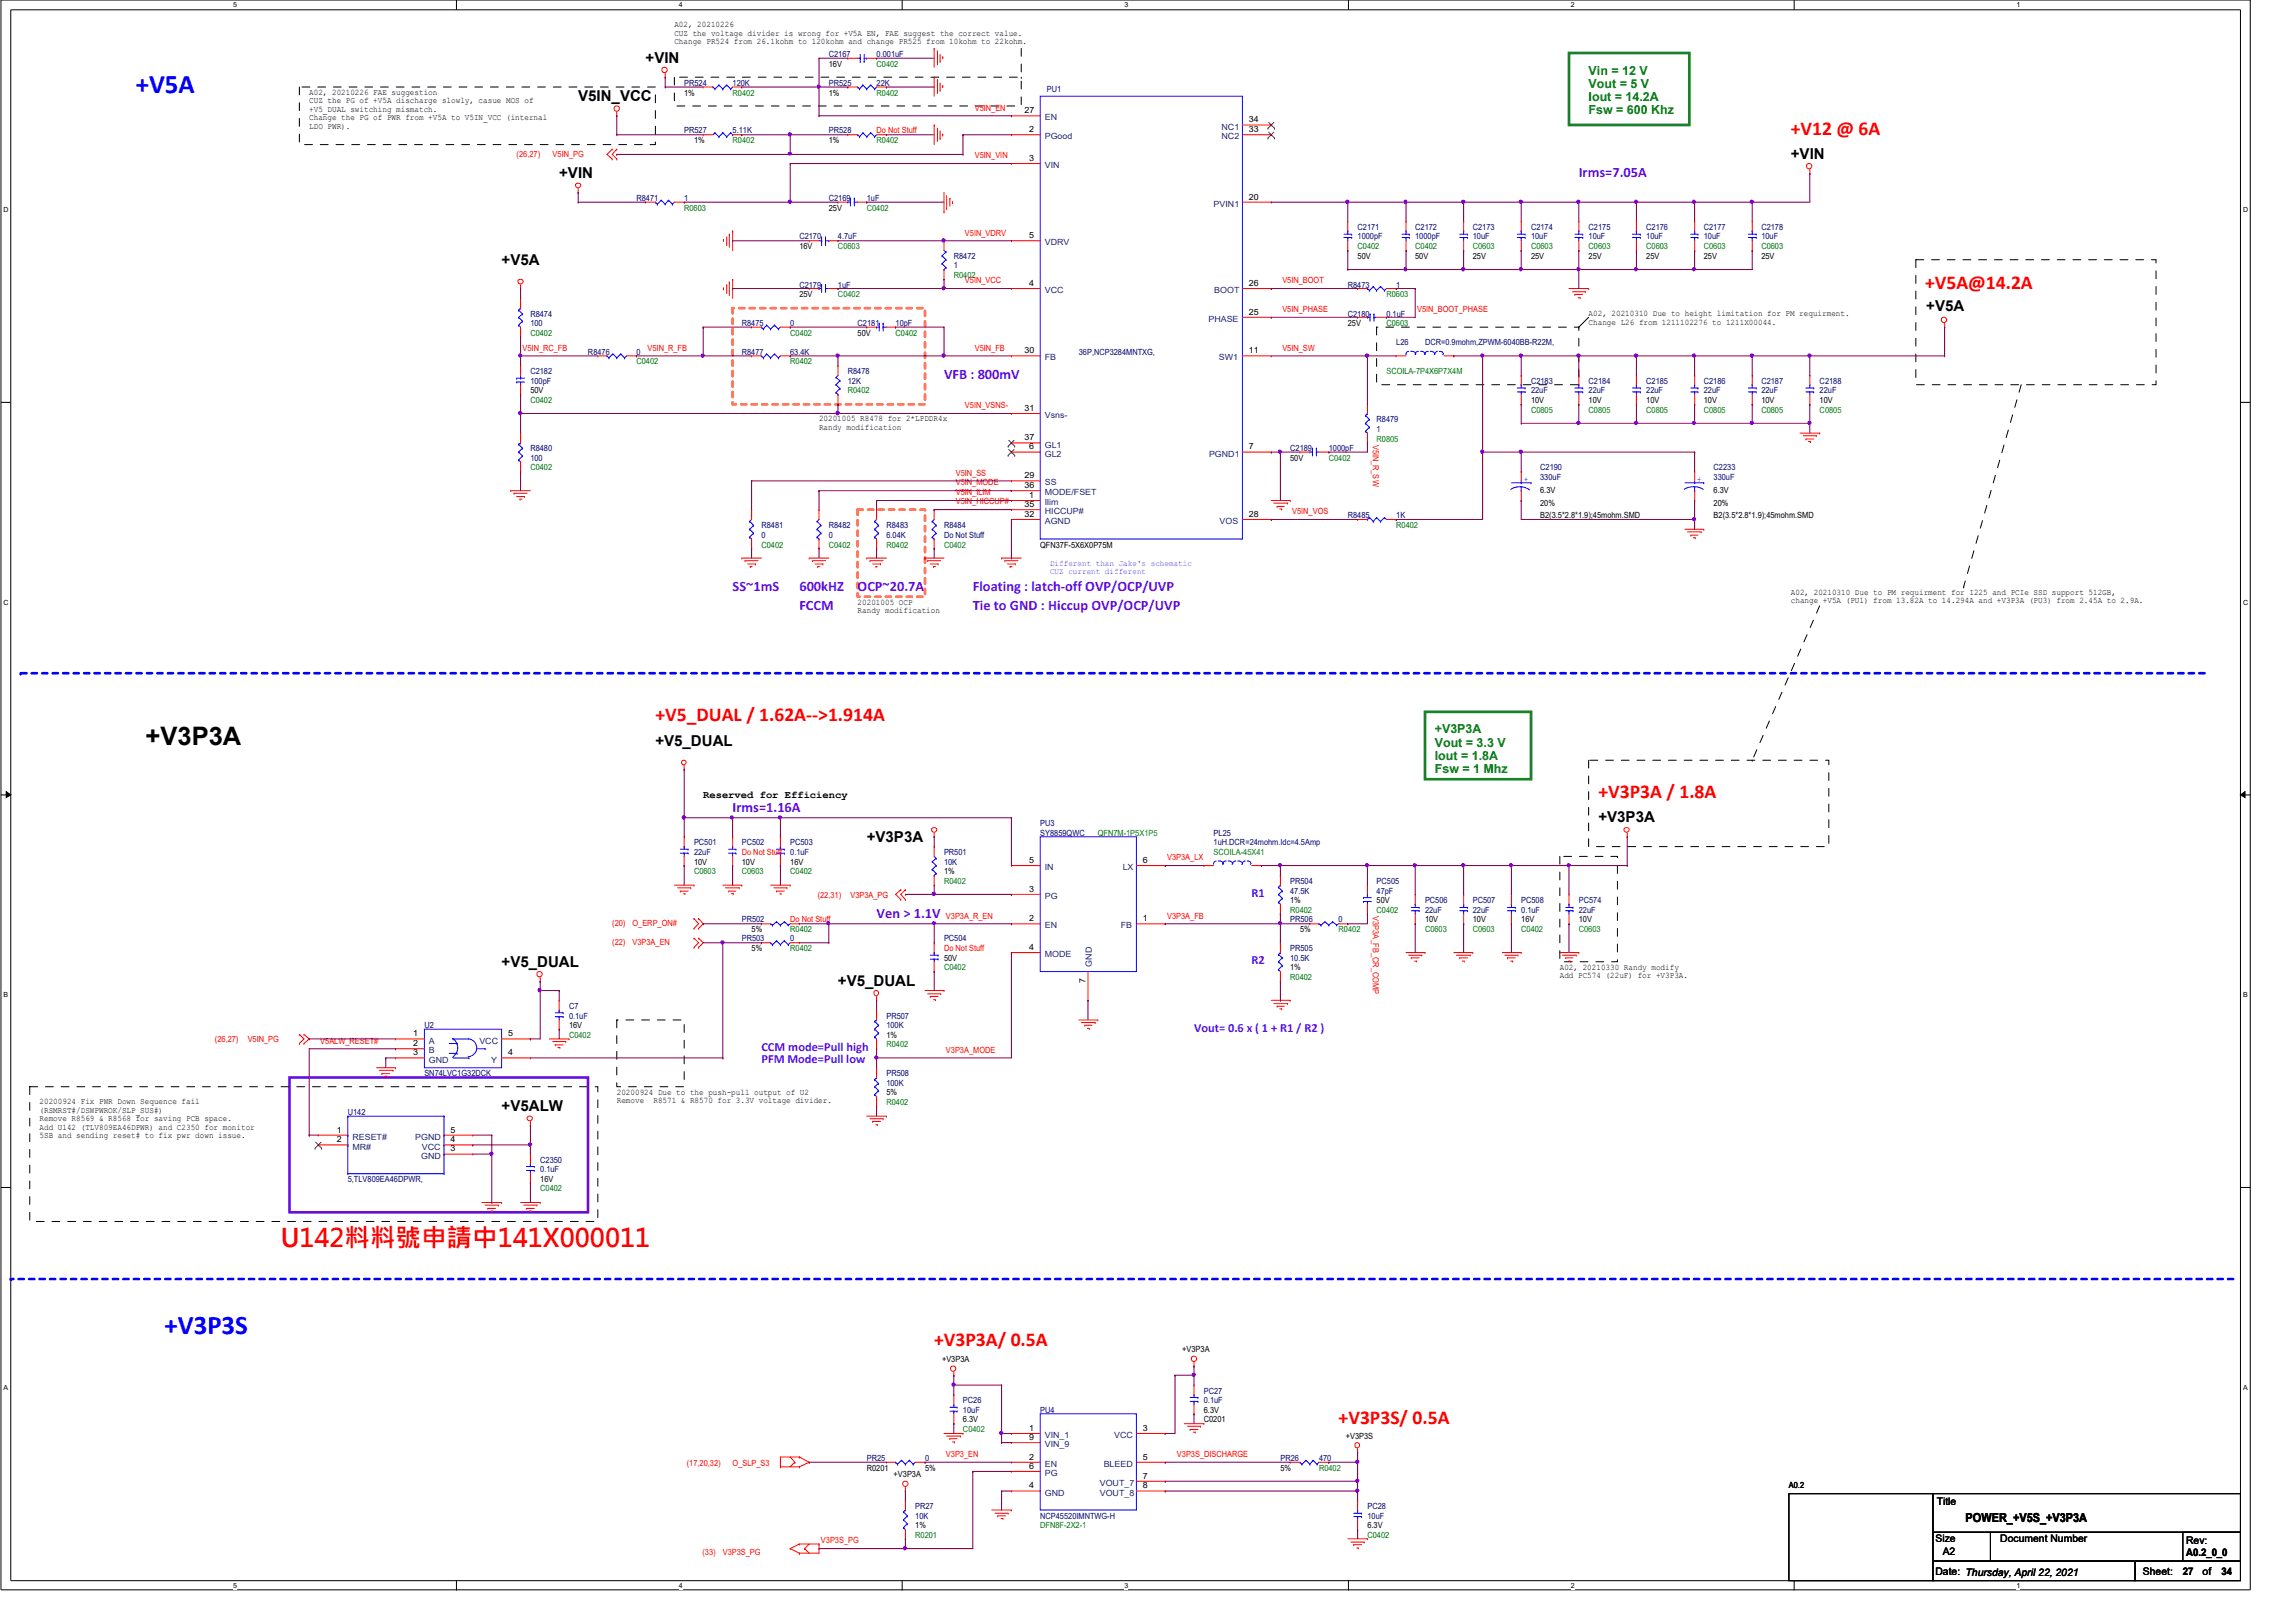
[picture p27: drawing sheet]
<svg xmlns="http://www.w3.org/2000/svg" width="297mm" height="210mm" viewBox="0 0 297 210" stroke-linecap="round" stroke-linejoin="round" font-family="sans-serif">
<defs><g id="words">
<g font-size="3.5" fill="#00f">
<text x="17.6" y="12">+V5A</text>
<text x="21.3" y="172.6">+V3P3S</text>
</g>
<text font-size="3.3" x="18.8" y="96.4">+V3P3A</text>
<text font-size="3.3" fill="#f00" x="36.3" y="161.4">U142料料號申請中141X000011</text>
<g font-size="2.5" fill="#f00">
<text x="231.7" y="17.4">+V12 @ 6A</text>
<text x="249" y="37.3">+V5A@14.2A</text>
<text x="84.8" y="93.3">+V5_DUAL / 1.62A--&gt;1.914A</text>
<text x="206.8" y="103.3">+V3P3A / 1.8A</text>
<text x="120.9" y="174.2">+V3P3A/ 0.5A</text>
<text x="173.2" y="184.2">+V3P3S/ 0.5A</text>
</g>
<g font-size="1.9">
<text x="83.5" y="8.1">+VIN</text>
<text x="74.8" y="13.1">V5IN_VCC</text>
<text x="72.3" y="23">+VIN</text>
<text x="231.7" y="20.6">+VIN</text>
<text x="64.9" y="34.3">+V5A</text>
<text x="249.2" y="40.2">+V5A</text>
<text x="84.8" y="96.5">+V5_DUAL</text>
<text x="206.8" y="106.4">+V3P3A</text>
<text x="112.1" y="109">+V3P3A</text>
<text x="64.9" y="125.1">+V5_DUAL</text>
<text x="108.4" y="127.6">+V5_DUAL</text>
<text x="64.9" y="143.8">+V5ALW</text>
</g>
<g font-size="1.9" fill="#8000ff">
<text x="204.3" y="22.9">Irms=7.05A</text>
<text x="122.1" y="49.1">VFB : 800mV</text>
<text x="94.8" y="76.5">SS~1mS</text>
<text x="103.4" y="76.5">600kHZ</text>
<text x="111" y="76.5">OCP~20.7A</text>
<text x="125.9" y="76.5">Floating : latch-off OVP/OCP/UVP</text>
<text x="103.4" y="79">FCCM</text>
<text x="125.9" y="79">Tie to GND : Hiccup OVP/OCP/UVP</text>
<text x="94.8" y="105.1">Irms=1.16A</text>
<text x="113.4" y="118.8">Ven &gt; 1.1V</text>
</g>
<g font-size="1.6" fill="#008000">
<text x="205.5" y="9.7">Vin = 12 V</text>
<text x="205.5" y="11.3">Vout = 5 V</text>
<text x="205.5" y="13">Iout = 14.2A</text>
<text x="205.5" y="14.7">Fsw = 600 Khz</text>
<text x="185.6" y="94.9">+V3P3A</text>
<text x="185.6" y="96.6">Vout = 3.3 V</text>
<text x="185.6" y="98.3">Iout = 1.8A</text>
<text x="185.6" y="100">Fsw = 1 Mhz</text>
</g>
<g font-size="1.6" fill="#8000ff">
<text x="161.9" y="116.1">R1</text>
<text x="161.9" y="124.8">R2</text>
<text x="98.5" y="136">CCM mode=Pull high</text>
<text x="98.5" y="137.6">PFM Mode=Pull low</text>
<text x="154.5" y="133.5">Vout= 0.6 x ( 1 + R1 / R2 )</text>
</g>
<text font-size="1.6" x="254.3" y="196.9">POWER_+V5S_+V3P3A</text>
<g font-size="1.4">
<text x="91" y="103.2">Reserved for Efficiency</text>
<text x="250.6" y="194.8">Title</text>
<text x="250.4" y="203.9">Date: Thursday, April 22, 2021</text>
<text x="250.4" y="199.6">Size</text>
<text x="251.3" y="201.2">A2</text>
<text x="258.8" y="199.6">Document Number</text>
<text x="277.2" y="203.9">Sheet:</text>
<text x="282.4" y="203.9">27</text>
<text x="282.8" y="199.8">Rev:</text>
<text x="282.8" y="201.3">A0.2_0_0</text>
<text x="284.9" y="203.9">of</text>
<text x="287.4" y="203.9">34</text>
</g>
<g font-size="1.1">
<text x="87.2" y="3.6">A02, 20210226</text>
<text x="87.2" y="4.7">CUZ the voltage divider is wrong for +V5A EN, FAE suggest the correct value.</text>
<text x="87.2" y="5.8">Change PR524 from 26.1kohm to 120kohm and change PR525 from 10kohm to 22kohm.</text>
<text x="107.2" y="8.6">16V</text>
<text x="40" y="12.3">A02, 20210226 FAE suggestion</text>
<text x="40" y="13.4">CUZ the PG of +V5A discharge slowly, casue MOS of</text>
<text x="40" y="14.5">+V5_DUAL switching mismatch.</text>
<text x="40" y="15.6">Change the PG of PWR from +V5A to V5IN_VCC (internal</text>
<text x="40" y="16.7">LDO PWR).</text>
<text x="88.5" y="12.4">1%</text>
<text x="107.2" y="12.4">1%</text>
<text x="132.5" y="14.6">27</text>
<text x="133.1" y="17.1">2</text>
<text x="161.6" y="17.1">33</text>
<text x="161.6" y="15.8">34</text>
<text x="89.8" y="18.5">1%</text>
<text x="107.2" y="18.5">1%</text>
<text x="133.1" y="20.8">3</text>
<text x="107.2" y="27.3">25V</text>
<text x="161.6" y="25.8">20</text>
<text x="103.4" y="32.3">16V</text>
<text x="133.1" y="30.8">5</text>
<text x="175.6" y="33.5">50V</text>
<text x="183.1" y="33.5">50V</text>
<text x="190.5" y="33.5">25V</text>
<text x="198.1" y="33.5">25V</text>
<text x="205.5" y="33.5">25V</text>
<text x="213" y="33.5">25V</text>
<text x="220.4" y="33.5">25V</text>
<text x="227.9" y="33.5">25V</text>
<text x="103.4" y="38.4">25V</text>
<text x="133.1" y="37">4</text>
<text x="161.6" y="40.7">25</text>
<text x="161.6" y="37">26</text>
<text x="205.5" y="40.9">A02, 20210310 Due to height limitation for PM requirment.</text>
<text x="205.5" y="42">Change L26 from 1211102276 to 1211X00044.</text>
<text x="111" y="43.4">50V</text>
<text x="132.5" y="45.7">30</text>
<text x="161.6" y="45.7">11</text>
<text x="174.4" y="42.2">25V</text>
<text x="68.6" y="50.9">50V</text>
<text x="132.5" y="53.2">31</text>
<text x="198.1" y="52.2">10V</text>
<text x="205.5" y="52.2">10V</text>
<text x="213" y="52.2">10V</text>
<text x="220.4" y="52.2">10V</text>
<text x="227.9" y="52.2">10V</text>
<text x="235.4" y="52.2">10V</text>
<text x="106" y="54.5">20201005 R8478 for 2*LPDDR4x</text>
<text x="106" y="55.6">Randy modification</text>
<text x="132.5" y="57">37</text>
<text x="133.1" y="58.2">6</text>
<text x="161.6" y="58.2">7</text>
<text x="166.9" y="59.6">50V</text>
<text x="132.5" y="61.9">29</text>
<text x="132.5" y="65.6">35</text>
<text x="132.5" y="63.2">36</text>
<text x="133.1" y="64.4">1</text>
<text x="199.3" y="63.8">6.3V</text>
<text x="199.3" y="65.4">20%</text>
<text x="221.7" y="63.8">6.3V</text>
<text x="221.7" y="65.4">20%</text>
<text x="132.5" y="66.9">32</text>
<text x="134.6" y="71">QFN37F-5X6X0P75M</text>
<text x="161.6" y="66.9">28</text>
<text x="199.3" y="67.1">B2(3.5*2.8*1.9);45mohm.SMD</text>
<text x="221.7" y="67.1">B2(3.5*2.8*1.9);45mohm.SMD</text>
<text x="231.7" y="77">A02, 20210310 Due to PM requirment for I225 and PCIe SSD support 512GB,</text>
<text x="111" y="78.2">20201005 OCP</text>
<text x="111" y="79.3">Randy modification</text>
<text x="231.7" y="78.1">change +V5A (PU1) from 13.82A to 14.294A and +V3P3A (PU3) from 2.45A to 2.9A.</text>
<text x="89.8" y="111.9">10V</text>
<text x="96" y="111.9">10V</text>
<text x="102.2" y="111.9">16V</text>
<text x="122.1" y="113.1">1%</text>
<text x="133.1" y="111.7">5</text>
<text x="147.9" y="111.7">6</text>
<text x="133.1" y="119.2">2</text>
<text x="133.1" y="115.4">3</text>
<text x="147.9" y="119.2">1</text>
<text x="166.9" y="116.8">1%</text>
<text x="178.1" y="116.8">50V</text>
<text x="184.4" y="119.4">10V</text>
<text x="190.5" y="119.4">10V</text>
<text x="196.8" y="119.4">16V</text>
<text x="204.3" y="119.4">10V</text>
<text x="97.2" y="120.7">5%</text>
<text x="97.2" y="123.1">5%</text>
<text x="122.1" y="124.4">50V</text>
<text x="133.1" y="122.9">4</text>
<text x="166.9" y="125.6">1%</text>
<text x="168.2" y="120.7">5%</text>
<text x="201.8" y="125.5">A02, 20210330 Randy modify</text>
<text x="140.4" y="127.3" transform="rotate(-90 140.4 127.3)">7</text>
<text x="201.8" y="126.6">Add PC574 (22uF) for +V3P3A.</text>
<text x="53.5" y="134.1">1</text>
<text x="53.5" y="135.4">2</text>
<text x="53.5" y="136.6">3</text>
<text x="65.7" y="134.1">5</text>
<text x="65.7" y="136.6">4</text>
<text x="73.6" y="133.1">16V</text>
<text x="114.7" y="134.3">1%</text>
<text x="5.1" y="142.9">20200924 Fix PWR Down Sequence fail</text>
<text x="79.8" y="141.6">20200924 Due to the push-pull output of U2</text>
<text x="79.8" y="142.7">Remove</text>
<text x="84.5" y="142.7">R8571 &amp; R8570 for 3.3V voltage divider.</text>
<text x="114.7" y="141.7">5%</text>
<text x="5.1" y="144">(RSMRST#/DSWPWROK/SLP_SUS#)</text>
<text x="5.1" y="145.1">Remove R8569 &amp; R8568 for saving PCB space.</text>
<text x="5.1" y="146.2">Add U142 (TLV809EA46DPWR) and C2350 for monitor</text>
<text x="5.1" y="147.3">5SB and sending reset# to fix pwr down issue.</text>
<text x="43.6" y="146.6">1</text>
<text x="43.6" y="147.8">2</text>
<text x="58.3" y="149">3</text>
<text x="58.3" y="147.8">4</text>
<text x="58.3" y="146.6">5</text>
<text x="69.9" y="153">16V</text>
<text x="121.9" y="176.3">+V3P3A</text>
<text x="152.9" y="175">+V3P3A</text>
<text x="124.6" y="184.1">6.3V</text>
<text x="133.1" y="185.2">1</text>
<text x="147.9" y="185.2">3</text>
<text x="155.7" y="184.1">C0201</text>
<text x="155.7" y="182.9">6.3V</text>
<text x="112.1" y="190.3">R0201</text>
<text x="115.6" y="191.2">+V3P3A</text>
<text x="119.7" y="190.3">5%</text>
<text x="133.1" y="186.4">9</text>
<text x="133.1" y="188.9">2</text>
<text x="133.1" y="190.1">6</text>
<text x="147.9" y="188.9">5</text>
<text x="147.9" y="191.3">7</text>
<text x="165.6" y="190.3">5%</text>
<text x="174.1" y="186.2">+V3P3S</text>
<text x="118.4" y="197.8">1%</text>
<text x="133.1" y="192.6">4</text>
<text x="147.9" y="192.6">8</text>
<text x="176.9" y="197.8">6.3V</text>
<text x="231.4" y="192.5">A0.2</text>
</g>
<g font-size="1.1" fill="#000080">
<text x="88.5" y="11.1">PR524</text>
<text x="94.8" y="11.1">120K</text>
<text x="107.2" y="7.4">C2167</text>
<text x="107.2" y="11.1">PR525</text>
<text x="113.4" y="7.4">0.001uF</text>
<text x="113.4" y="11.1">22K</text>
<text x="135.4" y="11.9">PU1</text>
<text x="88.5" y="17.3">PR527</text>
<text x="94.8" y="17.3">5.11K</text>
<text x="107.2" y="17.3">PR528</text>
<text x="82.3" y="26">R8471</text>
<text x="88.5" y="26">1</text>
<text x="107.2" y="26">C2169</text>
<text x="112.1" y="26">1uF</text>
<text x="175.6" y="29.7">C2171</text>
<text x="183.1" y="29.7">C2172</text>
<text x="190.5" y="29.7">C2173</text>
<text x="198.1" y="29.7">C2174</text>
<text x="205.5" y="29.7">C2175</text>
<text x="213" y="29.7">C2176</text>
<text x="220.4" y="29.7">C2177</text>
<text x="227.9" y="29.7">C2178</text>
<text x="103.4" y="31">C2170</text>
<text x="108.4" y="31">4.7uF</text>
<text x="123.4" y="33.5">R8472</text>
<text x="123.4" y="34.7">1</text>
<text x="175.6" y="31">1000pF</text>
<text x="183.1" y="31">1000pF</text>
<text x="190.5" y="31">10uF</text>
<text x="198.1" y="31">10uF</text>
<text x="205.5" y="31">10uF</text>
<text x="213" y="31">10uF</text>
<text x="220.4" y="31">10uF</text>
<text x="227.9" y="31">10uF</text>
<text x="68.6" y="41">R8474</text>
<text x="103.4" y="37.3">C2179</text>
<text x="108.4" y="37.3">1uF</text>
<text x="174.4" y="37.3">R8473</text>
<text x="174.4" y="41">C2180</text>
<text x="179.4" y="41">0.1uF</text>
<text x="180.6" y="37.3">1</text>
<text x="68.6" y="42.2">100</text>
<text x="76.1" y="46">R8476</text>
<text x="82.3" y="46">0</text>
<text x="96" y="42.2">R8475</text>
<text x="96" y="46">R8477</text>
<text x="102.2" y="42.2">0</text>
<text x="102.2" y="46">63.4K</text>
<text x="111" y="42.2">C2181</text>
<text x="115.9" y="42.2">10pF</text>
<text x="139.6" y="46">36P,NCP3284MNTXG,</text>
<text x="180.6" y="44.7">L26</text>
<text x="184.4" y="44.7">DCR=0.9mohm,ZPWM-6040BB-R22M,</text>
<text x="68.6" y="48.4">C2182</text>
<text x="68.6" y="49.7">100pF</text>
<text x="109.7" y="48.4">R8478</text>
<text x="109.7" y="49.7">12K</text>
<text x="198.1" y="49.7">C2183</text>
<text x="198.1" y="50.9">22uF</text>
<text x="205.5" y="49.7">C2184</text>
<text x="205.5" y="50.9">22uF</text>
<text x="213" y="49.7">C2185</text>
<text x="213" y="50.9">22uF</text>
<text x="220.4" y="49.7">C2186</text>
<text x="220.4" y="50.9">22uF</text>
<text x="227.9" y="49.7">C2187</text>
<text x="227.9" y="50.9">22uF</text>
<text x="235.4" y="49.7">C2188</text>
<text x="235.4" y="50.9">22uF</text>
<text x="68.6" y="58.4">R8480</text>
<text x="68.6" y="59.6">100</text>
<text x="166.9" y="58.4">C2189</text>
<text x="171.9" y="58.4">1000pF</text>
<text x="178.1" y="54.6">R8479</text>
<text x="178.1" y="55.9">1</text>
<text x="199.3" y="60.9">C2190</text>
<text x="199.3" y="62.1">330uF</text>
<text x="221.7" y="60.9">C2233</text>
<text x="221.7" y="62.1">330uF</text>
<text x="98.5" y="68.3">R8481</text>
<text x="98.5" y="69.6">0</text>
<text x="107.2" y="68.3">R8482</text>
<text x="107.2" y="69.6">0</text>
<text x="114.7" y="68.3">R8483</text>
<text x="114.7" y="69.6">6.04K</text>
<text x="122.1" y="68.3">R8484</text>
<text x="122.1" y="69.6">Do Not Stuff</text>
<text x="174.4" y="67.1">R8485</text>
<text x="180.6" y="67.1">1K</text>
<text x="134.6" y="106.9">PU3</text>
<text x="89.8" y="109.4">PC501</text>
<text x="89.8" y="110.7">22uF</text>
<text x="96" y="109.4">PC502</text>
<text x="102.2" y="109.4">PC503</text>
<text x="102.2" y="110.7">0.1uF</text>
<text x="122.1" y="110.7">PR501</text>
<text x="122.1" y="111.9">10K</text>
<text x="134.6" y="108.2">SY8859QWC</text>
<text x="157" y="108.2">PL25</text>
<text x="157" y="109.4">1uH.DCR=24mohm.Idc=4.5Amp</text>
<text x="96" y="119.4">PR502</text>
<text x="166.9" y="114.4">PR504</text>
<text x="166.9" y="115.7">47.5K</text>
<text x="166.9" y="119.4">PR506</text>
<text x="173.2" y="119.4">0</text>
<text x="178.1" y="114.4">PC505</text>
<text x="178.1" y="115.7">47pF</text>
<text x="184.4" y="116.8">PC506</text>
<text x="184.4" y="118.1">22uF</text>
<text x="190.5" y="116.8">PC507</text>
<text x="190.5" y="118.1">22uF</text>
<text x="196.8" y="116.8">PC508</text>
<text x="196.8" y="118.1">0.1uF</text>
<text x="204.3" y="116.8">PC574</text>
<text x="204.3" y="118.1">22uF</text>
<text x="96" y="121.8">PR503</text>
<text x="102.2" y="121.8">0</text>
<text x="122.1" y="121.8">PC504</text>
<text x="166.9" y="123.1">PR505</text>
<text x="166.9" y="124.4">10.5K</text>
<text x="73.6" y="130.6">C7</text>
<text x="73.6" y="131.8">0.1uF</text>
<text x="114.7" y="131.8">PR507</text>
<text x="54.9" y="133.1">U2</text>
<text x="114.7" y="133.1">100K</text>
<text x="54.9" y="139.3">SN74LVC1G32DCK</text>
<text x="114.7" y="139.3">PR508</text>
<text x="114.7" y="140.5">100K</text>
<text x="45" y="144.3">U142</text>
<text x="45" y="153">5,TLV809EA46DPWR,</text>
<text x="69.9" y="150.5">C2350</text>
<text x="69.9" y="151.7">0.1uF</text>
<text x="124.6" y="181.6">PC26</text>
<text x="124.6" y="182.9">10uF</text>
<text x="134.6" y="182.9">PU4</text>
<text x="155.7" y="180.3">PC27</text>
<text x="155.7" y="181.6">0.1uF</text>
<text x="112.1" y="189.1">PR25</text>
<text x="119.7" y="189.1">0</text>
<text x="165.6" y="189.1">PR26</text>
<text x="170.6" y="189.1">470</text>
<text x="118.4" y="195.3">PR27</text>
<text x="118.4" y="196.5">10K</text>
<text x="134.6" y="196.5">NCP45520IMNTWG-H</text>
<text x="176.9" y="195.3">PC28</text>
<text x="176.9" y="196.5">10uF</text>
</g>
<g font-size="1.1" fill="#008000">
<text x="113.4" y="8.6">C0402</text>
<text x="94.8" y="12.4">R0402</text>
<text x="113.4" y="12.4">R0402</text>
<text x="94.8" y="18.5">R0402</text>
<text x="113.4" y="18.5">R0402</text>
<text x="88.5" y="27.3">R0603</text>
<text x="112.1" y="27.3">C0402</text>
<text x="108.4" y="32.3">C0603</text>
<text x="123.4" y="36">R0402</text>
<text x="175.6" y="32.3">C0402</text>
<text x="183.1" y="32.3">C0402</text>
<text x="190.5" y="32.3">C0603</text>
<text x="198.1" y="32.3">C0603</text>
<text x="205.5" y="32.3">C0603</text>
<text x="213" y="32.3">C0603</text>
<text x="220.4" y="32.3">C0603</text>
<text x="227.9" y="32.3">C0603</text>
<text x="108.4" y="38.4">C0402</text>
<text x="179.4" y="38.4">R0603</text>
<text x="68.6" y="43.4">C0402</text>
<text x="82.3" y="47.2">C0402</text>
<text x="102.2" y="43.4">C0402</text>
<text x="102.2" y="47.2">R0402</text>
<text x="115.9" y="43.4">C0402</text>
<text x="179.4" y="42.2">C0603</text>
<text x="68.6" y="52.2">C0402</text>
<text x="109.7" y="50.9">R0402</text>
<text x="179.4" y="48.4">SCOILA-7P4X6P7X4M</text>
<text x="198.1" y="53.4">C0805</text>
<text x="205.5" y="53.4">C0805</text>
<text x="213" y="53.4">C0805</text>
<text x="220.4" y="53.4">C0805</text>
<text x="227.9" y="53.4">C0805</text>
<text x="235.4" y="53.4">C0805</text>
<text x="171.9" y="59.6">C0402</text>
<text x="178.1" y="57.2">R0805</text>
<text x="68.6" y="60.9">C0402</text>
<text x="98.5" y="70.9">C0402</text>
<text x="107.2" y="70.9">C0402</text>
<text x="114.7" y="70.9">R0402</text>
<text x="122.1" y="70.9">C0402</text>
<text x="180.6" y="68.3">R0402</text>
<text x="89.8" y="113.1">C0603</text>
<text x="96" y="113.1">C0603</text>
<text x="102.2" y="113.1">C0402</text>
<text x="142" y="108.2">QFN7M-1P5X1P5</text>
<text x="157" y="110.7">SCOILA-45X41</text>
<text x="122.1" y="114.4">R0402</text>
<text x="166.9" y="118.1">R0402</text>
<text x="178.1" y="118.1">C0402</text>
<text x="102.2" y="120.7">R0402</text>
<text x="102.2" y="123.1">R0402</text>
<text x="122.1" y="125.6">C0402</text>
<text x="173.2" y="120.7">R0402</text>
<text x="184.4" y="120.7">C0603</text>
<text x="190.5" y="120.7">C0603</text>
<text x="196.8" y="120.7">C0402</text>
<text x="204.3" y="120.7">C0603</text>
<text x="166.9" y="126.8">R0402</text>
<text x="73.6" y="134.3">C0402</text>
<text x="114.7" y="135.6">R0402</text>
<text x="114.7" y="143">R0402</text>
<text x="69.9" y="154.2">C0402</text>
<text x="124.6" y="185.3">C0402</text>
<text x="170.6" y="190.3">R0402</text>
<text x="134.6" y="197.8">DFN8F-2X2-1</text>
<text x="118.4" y="199.1">R0201</text>
<text x="176.9" y="199.1">C0402</text>
</g>
<g font-size="1.1" fill="#f00">
<text x="113.4" y="17.3">Do Not Stuff</text>
<text x="126.1" y="14.3">V5IN_EN</text>
<text x="66.8" y="20.3">(26,27)</text>
<text x="71.5" y="20.3">V5IN_PG</text>
<text x="126.1" y="20.5">V5IN_VIN</text>
<text x="124.8" y="30.5">V5IN_VDRV</text>
<text x="124.8" y="36.7">V5IN_VCC</text>
<text x="165.9" y="36.7">V5IN_BOOT</text>
<text x="165.9" y="40.4">V5IN_PHASE</text>
<text x="183.3" y="40.4">V5IN_BOOT_PHASE</text>
<text x="67.6" y="45.4">V5IN_RC_FB</text>
<text x="83.8" y="45.4">V5IN_R_FB</text>
<text x="126.1" y="45.4">V5IN_FB</text>
<text x="165.9" y="45.4">V5IN_SW</text>
<text x="124.8" y="52.8">V5IN_VSNS-</text>
<text x="177.6" y="57.6" transform="rotate(90 177.6 57.6)">V5IN_R_SW</text>
<text x="123.7" y="65.3">V5IN_HICCUP#</text>
<text x="123.7" y="62.8">V5IN_MODE</text>
<text x="123.7" y="64.1">V5IN_ILIM</text>
<text x="123.7" y="61.6">V5IN_SS</text>
<text x="167.2" y="66.5">V5IN_VOS</text>
<text x="96" y="110.7">Do Not Stuff</text>
<text x="151" y="111.3">V3P3A_LX</text>
<text x="79.2" y="119.9">(20)</text>
<text x="81.8" y="119.9">O_ERP_ON#</text>
<text x="102.2" y="119.4">Do Not Stuff</text>
<text x="105.8" y="116.2">(22,31)</text>
<text x="110" y="116.2">V3P3A_PG</text>
<text x="122.4" y="118.9">V3P3A_R_EN</text>
<text x="151" y="118.9">V3P3A_FB</text>
<text x="177.6" y="118.5" transform="rotate(90 177.6 118.5)">V3P3A_FB_CR_COMP</text>
<text x="79.2" y="122.3">(22)</text>
<text x="81.8" y="122.3">V3P3A_EN</text>
<text x="122.1" y="123.1">Do Not Stuff</text>
<text x="27.8" y="134.8">(26,27)</text>
<text x="32" y="134.8">V5IN_PG</text>
<text x="41.4" y="135">V5ALW_RESET#</text>
<text x="122.4" y="136.2">V3P3A_MODE</text>
<text x="88.9" y="189.7">(17,20,32)</text>
<text x="94.8" y="189.7">O_SLP_S3</text>
<text x="122.4" y="188.6">V3P3_EN</text>
<text x="152.3" y="188.6">V3P3S_DISCHARGE</text>
<text x="90.9" y="201.2">(33)</text>
<text x="93.5" y="201.2">V3P3S_PG</text>
<text x="106.2" y="199.7">V3P3S_PG</text>
</g>
<g font-size="1.1" fill="#004080">
<text x="135.2" y="15.6">EN</text>
<text x="158" y="16.8">NC1</text>
<text x="135.2" y="18">PGood</text>
<text x="135.2" y="21.8">VIN</text>
<text x="158" y="18">NC2</text>
<text x="157" y="26.8">PVIN1</text>
<text x="135.2" y="31.8">VDRV</text>
<text x="135.2" y="37.9">VCC</text>
<text x="156.3" y="41.7">PHASE</text>
<text x="157.1" y="37.9">BOOT</text>
<text x="135.2" y="46.7">FB</text>
<text x="157.7" y="46.7">SW1</text>
<text x="135.2" y="59.1">GL2</text>
<text x="135.2" y="54.1">Vsns-</text>
<text x="135.2" y="57.9">GL1</text>
<text x="156.4" y="59.1">PGND1</text>
<text x="135.2" y="65.4">Ilim</text>
<text x="135.2" y="62.8">SS</text>
<text x="135.2" y="64.1">MODE/FSET</text>
<text x="135.2" y="67.8">AGND</text>
<text x="135.2" y="66.5">HICCUP#</text>
<text x="157.8" y="67.8">VOS</text>
<text x="135.2" y="112.6">IN</text>
<text x="145.2" y="112.6">LX</text>
<text x="135.2" y="116.3">PG</text>
<text x="135.2" y="120.1">EN</text>
<text x="135.2" y="123.9">MODE</text>
<text x="141.3" y="125.1" transform="rotate(-90 141.3 125.1)">GND</text>
<text x="145" y="120.1">FB</text>
<text x="55.5" y="135">A</text>
<text x="55.5" y="136.3">B</text>
<text x="55.5" y="137.5">GND</text>
<text x="62" y="135">VCC</text>
<text x="63.5" y="137.5">Y</text>
<text x="45.6" y="147.5">RESET#</text>
<text x="45.6" y="148.8">MR#</text>
<text x="53.7" y="147.5">PGND</text>
<text x="54.5" y="149.9">GND</text>
<text x="54.6" y="148.8">VCC</text>
<text x="135.2" y="186.1">VIN_1</text>
<text x="135.2" y="187.3">VIN_9</text>
<text x="135.2" y="189.8">EN</text>
<text x="135.2" y="191">PG</text>
<text x="142.8" y="189.8">BLEED</text>
<text x="144.1" y="186.1">VCC</text>
<text x="135.2" y="193.5">GND</text>
<text x="142.3" y="192.3">VOUT_7</text>
<text x="142.3" y="193.5">VOUT_8</text>
</g>
<g font-size="1.1" fill="#00f">
<text x="197.1" y="62.3">+</text>
<text x="219.6" y="62.3">+</text>
</g>
<g font-size="1.1" fill="#8000ff">
<text x="135.8" y="73.2">Different than Jake's schematic</text>
<text x="135.8" y="74.3">CUZ current different</text>
</g>
<g font-size=".9">
<text x="30.2" y=".9">5</text>
<text x="87.8" y=".9">4</text>
<text x="145.5" y=".9">3</text>
<text x="203.2" y=".9">2</text>
<text x="260.9" y=".9">1</text>
<text x=".5" y="27.4">D</text>
<text x="290.2" y="27.4">D</text>
<text x=".5" y="78.2">C</text>
<text x="290.2" y="78.2">C</text>
<text x=".5" y="129">B</text>
<text x="290.2" y="129">B</text>
<text x=".5" y="179.8">A</text>
<text x="290.2" y="179.8">A</text>
<text x="30.2" y="205.5">5</text>
<text x="87.8" y="205.5">4</text>
<text x="145.5" y="205.5">3</text>
<text x="203.2" y="205.5">2</text>
<text x="260.9" y="205.5">1</text>
</g>
</g></defs>
<path d="M.1 0h291v205.7h-291zM1.4 1.3h288.5v203.3h-288.5z" fill="none" stroke="#000" stroke-width=".13"/>
<g fill="#fff">
<path d="M30.2 .2h.4v1h-.4z"/>
<path d="M30.2 204.7h.4v1h-.4z"/>
</g>
<path d="M59.1 0v1.3M59.1 204.6v1.2" fill="none" stroke="#000" stroke-width=".13"/>
<g fill="#fff">
<path d="M87.8 .2h.5v1h-.5z"/>
<path d="M87.8 204.7h.5v1h-.5z"/>
</g>
<path d="M116.7 0v1.3M116.7 204.6v1.2" fill="none" stroke="#000" stroke-width=".13"/>
<g fill="#fff">
<path d="M145.5 .2h.4v1h-.4z"/>
<path d="M145.5 204.7h.4v1h-.4z"/>
</g>
<path d="M174.5 0v1.3M174.5 204.6v1.2" fill="none" stroke="#000" stroke-width=".13"/>
<g fill="#fff">
<path d="M203.2 .2h.5v1h-.5z"/>
<path d="M203.2 204.7h.5v1h-.5z"/>
</g>
<path d="M232.1 0v1.3M232.1 204.6v1.2" fill="none" stroke="#000" stroke-width=".13"/>
<g fill="#fff">
<path d="M260.9 .2h.4v1h-.4z"/>
<path d="M260.9 204.7h.4v1h-.4z"/>
<path d="M.5 26.7h.6v1h-.6z"/>
<path d="M290.2 26.7h.6v1h-.6z"/>
<path d="M.5 77.5h.6v1h-.6z"/>
<path d="M290.2 77.5h.6v1h-.6z"/>
</g>
<path d="M.1 52.1h1.3M289.9 52.1h1.2" fill="none" stroke="#000" stroke-width=".13"/>
<g fill="#fff">
<path d="M.5 128.3h.5v1h-.5z"/>
<path d="M290.2 128.3h.5v1h-.5z"/>
</g>
<path d="M.1 102.9h1.3M.8 102.4l.6 .5-.6 .3zM289.9 102.9l.5-.5v.8zM289.9 102.9h1.2" fill="none" stroke="#000" stroke-width=".13"/>
<path d="M.8 102.4l.6 .5-.6 .3zM289.9 102.9l.5-.5v.8z" fill="#000"/>
<g fill="#fff">
<path d="M.5 179.1h.6v1h-.6z"/>
<path d="M290.2 179.1h.6v1h-.6z"/>
</g>
<path d="M.1 153.7h1.3M289.9 153.7h1.2" fill="none" stroke="#000" stroke-width=".13"/>
<path d="M285.2 87.1h-282.5" fill="none" stroke="#00f" stroke-width=".34" stroke-dasharray=".7 .7"/>
<circle cx="2.7" cy="87.1" r=".17" fill="#00f" stroke-dasharray=".7 .7"/>
<path d="M288.9 165.5h-287.5" fill="none" stroke="#00f" stroke-width=".34" stroke-dasharray=".7 .7"/>
<circle cx="1.4" cy="165.5" r=".17" fill="#00f" stroke-dasharray=".7 .7"/>
<path d="M94.8 39.9h24.9v12.4h-24.9zM111 66h8.7v11.2h-8.7z" fill="none" stroke="#ff8000" stroke-width=".34" stroke-dasharray=".7 .7"/>
<g fill="none" stroke="#000" stroke-width=".13" stroke-dasharray="1 1 1 1 1 1 1 1">
<path d="M38.7 11.3h46.1v7.4h-46.1zM87.2 10h44.9v3.7h-44.9zM132.1 6.3v3.7M132.1 10h.1M247.9 33.6h31v16.2h-31zM178.1 42.3h26.2v7.5h-26.2zM261.5 49.8l-7.5 26.1M235.4 78.4l-8.7 20M254 75.9h.1M205.5 98.4h31.1v11.2h-31.1zM226.7 98.4h.1M201.8 110.8h7.5v13.7h-7.5z"/>
<path d="M79.8 132h8.7v8.6h-8.7zM3.8 140.6h73.5v17.5h-73.5z"/>
</g>
<path d="M37.5 139.4h38.6v17.5h-38.6z" fill="none" stroke="#8000ff" stroke-width=".34"/>
<path d="M204.3 42.3h.1M205.5 41.1l-1.2 1.2M231.4 193.3h18.7v11.3h-18.7zM250.1 198.3h7.4v3.7h-7.4zM250.1 193.3h39.8v5h-39.8zM257.5 198.3h32.4v3.7h-32.4zM282.4 198.3h7.5v3.7h-7.5zM250.1 202h26.1v2.6h-26.1zM276.2 202h13.7v2.6h-13.7z" fill="none" stroke="#000" stroke-width=".13"/>
<path d="M203 6.9h15.6v9.3h-15.6zM184.4 92.1h13.7v8.7h-13.7z" fill="none" stroke="#008000" stroke-width=".34"/>
<g fill="none" stroke="#f00" stroke-width=".13">
<path d="M79.2 19.3h.1M79.2 19.3l-.7 .7 .7 .6M79.8 15h.1M79.8 19.3h.1M79.8 14.5v.5M79.8 19.3l-.6 .7 .6 .6M86.1 10h.1M86.1 9.5v.5M91 17.4h.1M91 11.3h.1M91 17.4h1.2M91 11.3h1.2"/>
<path d="M94.8 17.4h1.2M94.8 11.3h1.2M96 17.4h.1M96 11.3h.1M109.7 7.5h.1M109.7 11.3h.1M109.7 17.4h.1M109.7 17.4h1.3M109.7 7.5h1.3M109.7 11.3h1.3M112.1 7.5h1.3M113.4 7.5h.1"/>
<path d="M113.4 17.4h1.3M113.4 11.3h1.3M114.7 11.3h.1M114.7 17.4h.1M120.9 10h.1M120.9 6.3h.1M120.9 16.2h.1M120.9 6.3v2.4M120.9 10v2.4M120.9 16.2v2.5M121.3 10.3h.1M121.3 6.6h.1"/>
<path d="M121.3 16.6h.1M121.3 6.6v1.8M121.3 10.3v1.8M121.3 16.6v1.7M121.6 11.7h.1M121.6 8h.1M121.6 17.9h.1M121.6 7v1M121.6 10.8v.9M121.6 16.9v1M122 11.1h.1M122 7.4h.1"/>
<path d="M122 17.4h.1M122 7.4v.2M122 11.1v.2M122 17.4v.2M130.8 17.4h.1M130.8 15h.1M130.8 17.4h3.8M130.8 15h3.8M160.7 17.4h3.8M160.7 16.2h3.8M164.5 17.4h.1M164.5 16.2h.1"/>
<path d="M67.3 37.3h.1M67.3 38.6h.1M67.3 36.8v.5M67.3 38.6v1.3M74.8 24.9h.1M74.8 24.4v.5M79.2 20.6h.1M79.8 20.6h.1M83.5 26.2h.1M83.5 26.2h1.3M87.2 26.2h1.3M88.5 26.2h.1"/>
<path d="M93.6 37.3h.1M93.6 31h.1M93.6 31v.2M93.6 37.3v.2M94 37.8h.1M94 31.7h.1M94 30.6v1.1M94 36.8v1M94.4 36.5h.1M94.4 30.3h.1M94.4 30.3v1.7M94.4 36.5v1.8"/>
<path d="M94.8 36.2h.1M94.8 29.9h.1M94.8 29.9v2.5M94.8 36.2v2.4M104.7 37.3h.1M104.7 31.2h.1M104.7 37.3h1.3M104.7 31.2h1.3M107.2 37.3h1.2M107.2 31.2h1.2M108.4 37.3h.1M108.4 26.2h.1"/>
<path d="M108.4 31.2h.1M108.4 26.2h1.3M111 26.2h1.1M112.1 26.2h.1M122.1 27.4h.1M122.1 31.2h.1M122.1 36.2h.1M122.1 24.9v2.5M122.1 31.2v1.2M122.1 34.9v1.3M122.5 27h.1M122.5 25.3v1.7"/>
<path d="M122.9 25.7h.1M122.9 25.7v1M123.2 26.2h.1M123.2 26.1v.1M130.8 21.2h.1M130.8 37.3h.1M130.8 31.2h.1M130.8 37.3h3.8M130.8 31.2h3.8M130.8 21.2h3.8M160.7 37.3h3.8M160.7 26.2h3.8"/>
<path d="M164.5 26.2h.1M164.5 37.3h.1M174.4 32.4h.1M174.4 28.6h.1M174.4 28.6v1.3M174.4 31.2v1.2M175.6 37.3h.1M175.6 37.3h1.3M179.4 37.3h1.2M180.6 37.3h.1M181.9 32.4h.1M181.9 28.6h.1"/>
<path d="M181.9 28.6v1.3M181.9 31.2v1.2M189.4 32.4h.1M189.4 28.6h.1M189.4 28.6v1.3M189.4 31.2v1.2M196.8 32.4h.1M196.8 28.6h.1M196.8 28.6v1.3M196.8 31.2v1.2M203 37.3h2.5M203.4 37.8h1.7"/>
<path d="M203.7 38.1h.1M203.7 38.1h1.1M204.2 38.5h.2M204.3 32.4h.1M204.3 28.6h.1M204.3 28.6v1.3M204.3 31.2v1.2M204.4 38.5h.1M205.1 37.8h.1M205.5 37.3h.1M211.7 32.4h.1M211.7 28.6h.1"/>
<path d="M211.7 28.6v1.3M211.7 31.2v1.2M219.2 32.4h.1M219.2 28.6h.1M219.2 28.6v1.3M219.2 31.2v1.2M226.7 32.4h.1M226.7 28.6h.1M226.7 28.6v1.3M226.7 31.2v1.2M234.1 22.4h.1M234.1 21.9v.5"/>
<path d="M67.3 43.6h.1M67.3 47.3h.1M67.3 51.1h.1M67.3 56h.1M67.3 42.3v1.3M67.3 47.3v1.3M67.3 49.8v1.3M67.3 56v1.3M67.3 59.8v1.2M77.3 46.1h.1M77.3 46.1h1.2M81.1 46.1h1.2"/>
<path d="M82.3 46.1h.1M97.2 42.3h.1M97.2 46.1h.1M97.2 46.1h1.3M97.2 42.3h1.3M101 46.1h1.2M101 42.3h1.2M102.2 42.3h.1M102.2 46.1h.1M108.4 47.3h.1M108.4 52.3h.1M108.4 47.3v1.3"/>
<path d="M108.4 51.1v1.2M112.1 42.3h.1M112.1 42.3h1.3M114.7 42.3h1.2M115.9 42.3h.1M130.8 58.5h.1M130.8 46.1h.1M130.8 53.5h.1M130.8 57.3h.1M130.8 46.1h3.8M130.8 58.5h3.8M130.8 53.5h3.8"/>
<path d="M130.8 57.3h3.8M160.7 46.1h3.8M160.7 58.5h3.8M160.7 41.1h3.8M164.5 58.5h.1M164.5 46.1h.1M164.5 41.1h.1M168.2 58.5h.1M168.2 58.5h1.3M170.6 58.5h1.3M171.9 58.5h.1M175.6 41.1h.1"/>
<path d="M175.6 41.1h1.3M176.9 57.3h.1M176.9 52.3h.1M176.9 52.3v1.2M176.9 56v1.3M178.1 41.1h1.3M179.4 41.1h.1M180.6 46.1h.1M180.6 46.1h1.3M186.8 46.1h1.3M188.1 46.1h.1M196.8 52.3h.1"/>
<path d="M196.8 48.6h.1M196.8 48.6v1.2M196.8 51.1v1.2M204.3 52.3h.1M204.3 48.6h.1M204.3 48.6v1.2M204.3 51.1v1.2M211.7 52.3h.1M211.7 48.6h.1M211.7 48.6v1.2M211.7 51.1v1.2M219.2 52.3h.1"/>
<path d="M219.2 48.6h.1M219.2 48.6v1.2M219.2 51.1v1.2M226.7 52.3h.1M226.7 48.6h.1M226.7 48.6v1.2M226.7 51.1v1.2M232.9 56h2.5M233.3 56.4h1.7M233.6 56.8h.1M233.6 56.8h1.1M234 57.1h.2"/>
<path d="M234.1 52.3h.1M234.1 48.6h.1M234.1 48.6v1.2M234.1 51.1v1.2M234.2 57.1h.1M235 56.4h.1M235.4 56h.1M251.6 42.3h.1M251.6 41.8v.5M66.1 63.5h.1M66.1 63.5h2.5M66.5 63.8h.1"/>
<path d="M66.5 63.8h1.7M66.8 64.3h1.1M67.3 64.6h.1M67.3 64.6h.2M67.3 61h.1M67.9 64.3h.1M96 72.2h.1M96 72.2h2.5M96.4 72.6h.1M96.4 72.6h1.7M96.7 73h1M97.1 73.3h.1"/>
<path d="M97.1 73.3h.2M97.2 66h.1M97.2 71h.1M97.2 66v1.2M97.2 69.8v1.2M97.7 73h.1M104.7 72.2h.1M104.7 72.2h2.5M105.1 72.6h.1M105.1 72.6h1.7M105.4 73h1.1M105.8 73.3h.1"/>
<path d="M105.8 73.3h.2M106 66h.1M106 71h.1M106 66v1.2M106 69.8v1.2M106.5 73h.1M112.1 72.2h.1M112.1 72.2h2.6M112.6 72.6h.1M112.6 72.6h1.7M112.9 73h1M113.3 73.3h.1"/>
<path d="M113.3 73.3h.2M113.4 66h.1M113.4 71h.1M113.4 66v1.2M113.4 69.8v1.2M113.9 73h.1M119.7 72.2h.1M119.7 72.2h2.4M120 72.6h.1M120 72.6h1.7M120.4 73h1M120.8 73.3h.1"/>
<path d="M120.8 73.3h.2M120.9 66h.1M120.9 71h.1M120.9 66v1.2M120.9 69.8v1.2M121.4 73h.1M129.6 72.2h.1M129.6 72.2h2.5M130 72.6h.1M130 72.6h1.7M130.3 73h1.1M130.7 73.3h.1"/>
<path d="M130.7 73.3h.2M130.8 64.8h.1M130.8 62.2h.1M130.8 67.2h.1M130.8 66h.1M130.8 63.5h.1M130.8 64.8h3.8M130.8 63.5h3.8M130.8 67.2h3.8M130.8 62.2h3.8M130.8 66h3.8M131.4 73h.1"/>
<path d="M160.7 67.2h3.8M164.5 67.2h.1M164.5 64.8h2.4M164.8 65.1h1.8M165.2 65.5h.1M165.2 65.5h1M165.6 65.9h.2M165.8 65.9h.1M166.6 65.1h.1M166.9 64.8h.1M175.6 67.2h.1M175.6 67.2h1.3"/>
<path d="M179.4 67.2h1.2M180.6 67.2h.1M196.8 61h.1M196.8 64.8h.1M196.8 61v1.2M196.8 63.5v1.3M218 68.5h2.4M218.3 68.8h1.8M218.7 69.3h.1M218.7 69.3h1M219.1 69.6h.2M219.2 61h.1"/>
<path d="M219.2 64.8h.1M219.2 61v1.2M219.2 63.5v1.3M219.3 69.6h.1M220.1 68.8h.1M220.4 68.5h.1M88.5 99.6h.1M88.5 99.1v.5M87.2 114.6h2.6M87.7 114.9h1.7M88 115.3h.1M88 115.3h1"/>
<path d="M88.4 115.7h.2M88.5 112h.1M88.5 108.3h.1M88.5 108.3v1.3M88.5 110.8v1.2M88.6 115.7h.1M89.4 114.9h.1M89.8 114.6h.1M89.8 118.9h.1M89.8 118.9l.6 .6-.6 .6M90.4 118.9h.1M90.4 118.9l.6 .6-.6 .6"/>
<path d="M93.5 114.6h2.5M93.8 114.9h1.8M94.3 115.3h.1M94.3 115.3h.9M94.6 115.7h.3M94.8 112h.1M94.8 108.3h.1M94.8 108.3v1.3M94.8 110.8v1.2M94.9 115.7h.1M95.6 114.9h.1M96 114.6h.1"/>
<path d="M98.5 119.5h.1M98.5 119.5h1.2M99.7 114.6h2.5M100.1 114.9h1.7M100.5 115.3h.1M100.5 115.3h1M100.9 115.7h.1M101 112h.1M101 108.3h.1M101 108.3v1.3M101 110.8v1.2M101 115.7h.1"/>
<path d="M101.8 114.9h.1M102.2 114.6h.1M102.2 119.5h1.2M103.4 119.5h.1M116.5 115.1h.1M116.5 116.4h.1M116.5 115.1l-.6 .6 .6 .7M117.1 115.1h.1M117.1 116.4h.1M117.1 115.1l-.6 .6 .6 .7M120.9 108.3h.1M120.9 109.6h.1"/>
<path d="M120.9 114.6h.1M120.9 107.8v.5M120.9 109.6v1.2M120.9 113.3v1.3M130.8 119.5h.1M130.8 115.7h.1M130.8 112h.1M130.8 112h3.8M130.8 119.5h3.8M130.8 115.7h3.8M147 112h3.7M147 119.5h3.7"/>
<path d="M150.7 119.5h.1M150.7 112h.1M155.7 112h.1M155.7 112h1.3M161.9 112h1.3M163.2 112h.1M165.6 118.3h.1M165.6 113.3h.1M165.6 113.3v1.3M165.6 117v1.3M169.5 119.5h.1M169.5 119.5h1.1"/>
<path d="M173.2 119.5h1.2M174.4 119.5h.1M176.9 118.3h.1M176.9 114.6h.1M176.9 114.6v1.1M176.9 117v1.3M183.1 119.5h.1M183.1 115.7h.1M183.1 115.7v1.3M183.1 118.3v1.2M189.4 119.5h.1M189.4 115.7h.1"/>
<path d="M189.4 115.7v1.3M189.4 118.3v1.2M195.5 119.5h.1M195.5 115.7h.1M195.5 115.7v1.3M195.5 118.3v1.2M203 119.5h.1M203 115.7h.1M203 115.7v1.3M203 118.3v1.2M210.5 108.3h.1M210.5 107.8v.5"/>
<path d="M38.7 133.9h.1M38.7 135h.1M38.7 133.9l.6 .6-.6 .5M39.3 135h.1M39.3 133.9h.1M39.3 133.9l.7 .6-.7 .5M48.7 138.2h2.5M49.1 138.5h1.7M49.4 138.9h.1M49.4 138.9h1M49.8 139.3h.3M50.1 139.3h.1"/>
<path d="M50.8 138.5h.1M51.2 138.2h.1M51.2 134.5h.1M51.2 135.7h.1M51.2 136.9h.1M51.2 134.5h3.7M51.2 135.7h3.7M51.2 136.9h3.7M64.9 134.5h3.7M64.9 136.9h3.7M68.6 134.5h.1M68.6 136.9h.1"/>
<path d="M69.9 127h.1M69.9 126.5v.5M71.1 134.5h2.5M71.5 134.8h1.7M71.8 135.2h.1M71.8 135.2h1.1M72.2 135.6h.2M72.3 133.2h.1M72.3 129.5h.1M72.3 129.5v1.2M72.3 132v1.2M72.4 135.6h.1"/>
<path d="M73.2 134.8h.1M73.6 134.5h.1M89.8 120.1h.1M89.8 121.4h.1M89.8 122.6h.1M89.8 121.4l.6 .6-.6 .6M90.4 120.1h.1M90.4 122.6h.1M90.4 121.4h.1M90.4 121.4l.6 .6-.6 .6M98.5 122h.1M98.5 122h1.2"/>
<path d="M102.2 122h1.2M103.4 122h.1M113.2 128.2h.3l.1 .1a.36 .36 0 0 1-.3 .6 .37 .37 0 0 1-.1-.7zM113.4 129.5h.1M113.4 138.2h.1M113.4 135.7h.1M113.4 130.7h.1M113.4 128.9v.6M113.4 130.7v1.3M113.4 134.5v1.2M113.4 138.2v1.2M119.7 128.2h2.4"/>
<path d="M120 128.6h1.7M120.4 128.9h.1M120.4 128.9h1M120.8 129.4h.2M120.9 125.7h.1M120.9 122h.1M120.9 122v1.3M120.9 124.5v1.2M121 129.4h.1M121.7 128.6h.1M122.1 128.2h.1M130.8 123.3h.1"/>
<path d="M130.8 123.3h3.8M139.6 132h2.4M139.9 132.3h1.8M140.3 132.7h.1M140.3 132.7h1M140.7 133.1h.2M140.8 129.5h.1M140.8 125.7v3.8M140.9 133.1h.1M141.7 132.3h.1M142 132h.1M164.5 129.5h2.4"/>
<path d="M164.8 129.9h1.8M165.2 130.2h.1M165.2 130.2h1M165.6 130.6h.2M165.6 127h.1M165.6 122h.1M165.6 122v1.3M165.6 125.7v1.3M165.8 130.6h.1M166.6 129.9h.1M166.9 129.5h.1M181.9 123.3h2.5"/>
<path d="M182.2 123.6h1.7M182.6 124h.1M182.6 124h1M183 124.4h.3M183.3 124.4h.1M183.9 123.6h.1M184.4 123.3h.1M188.1 123.3h2.4M188.4 123.6h1.8M188.8 124h.1M188.8 124h1.1M189.2 124.4h.2"/>
<path d="M189.4 124.4h.1M190.2 123.6h.1M190.5 123.3h.1M194.3 123.3h2.5M194.7 123.6h1.7M195 124h.1M195 124h1M195.4 124.4h.3M195.7 124.4h.1M196.4 123.6h.1M196.8 123.3h.1M201.8 123.3h2.5"/>
<path d="M202.1 123.6h1.8M202.6 124h.1M202.6 124h.9M202.9 124.4h.3M203.2 124.4h.1M203.9 123.6h.1M204.3 123.3h.1M41.2 146.9h.1M41.2 148.2h.1M41.2 146.9h3.8M41.2 148.2h3.8M57.4 146.9h3.8"/>
<path d="M57.4 148.2h3.8M57.4 149.4h3.8M61.2 149.4h.1M61.2 148.2h.1M61.2 146.9h.1M62.4 155.6h2.5M62.8 156h1.7M63.1 156.4h.1M63.1 156.4h1M63.5 156.7h.2M63.7 156.7h.1M64.5 156h.1"/>
<path d="M64.9 155.6h.1M67.3 155.6h2.6M67.8 156h1.7M68.1 156.4h.1M68.1 156.4h1M68.4 156.7h.3M68.6 145.6h.1M68.6 153.1h.1M68.6 149.4h.1M68.6 145.1v.5M68.6 149.4v1.2M68.6 151.9v1.2"/>
<path d="M68.7 156.7h.1M69.5 156h.1M69.9 155.6h.1M112.1 144.4h2.6M112.6 144.8h1.7M112.9 145.1h.1M112.9 145.1h1M113.3 145.5h.2M113.4 143.2h.1M113.4 141.9v1.3M113.5 145.5h.1M114.3 144.8h.1"/>
<path d="M114.7 144.4h.1M123.4 178h.1M123.4 177.5v.5M154.5 176.8h.1M154.5 179.2h.1M154.5 176.3v.5M154.5 179.2v1.3M101 189.8h.1M101 189.8h2.4M102.2 188.6l.6 .6M102.8 189.2h.1M102.8 189.2l-.6 .6"/>
<path d="M103.4 199.8h.1M103.4 188.6h.1M103.4 189.8h.1M103.4 199.8h2.6M103.4 199.8l-1.2 .6M103.4 188.6h-2.4v1.2M103.4 188.6l1.3 .6M104.7 189.2h.1M104.7 199.8l-.6 .6M104.7 189.2l-1.3 .6M106 199.8h.1M106 199.8v1.2h-2.6"/>
<path d="M114.7 189.2h.1M114.7 189.2h1.2M117.1 193h.1M117.1 199.1h.1M117.1 194.2h.1M117.1 192.4v.6M117.1 194.2v1.2M117.1 198v1.1M118.4 189.2h1.3M119.7 189.2h.1M122.1 185.5h2.5M122.5 185.8h1.7"/>
<path d="M122.9 186.2h.1M122.9 186.2h.9M123.2 186.6h.3M123.4 184.2h.1M123.4 180.5h.1M123.4 180.5v1.3M123.4 183v1.2M123.5 186.6h.1M124.2 185.8h.1M124.6 185.5h.1M128.3 195.4h2.5M128.7 195.8h1.7"/>
<path d="M129.1 196.2h.1M129.1 196.2h1M129.5 196.5h.2M129.7 196.5h.1M130.4 195.8h.1M130.8 195.4h.1M130.8 185.5h.1M130.8 186.7h.1M130.8 189.2h.1M130.8 190.4h.1M130.8 193h.1M130.8 185.5h3.8"/>
<path d="M130.8 189.2h3.8M130.8 186.7h3.8M130.8 190.4h3.8M130.8 193h3.8M147 185.5h3.7M147 189.2h3.7M147 193h3.7M147 191.7h3.7M150.7 185.5h.1M150.7 189.2h.1M150.7 191.7h.1M150.7 193h.1"/>
<path d="M153.2 184.2h2.5M153.6 184.6h1.7M154 185h.1M154 185h1M154.4 185.3h.2M154.5 183h.1M154.5 181.8v1.2M154.6 185.3h.1M155.3 184.6h.1M155.7 184.2h.1M166.9 189.2h.1M166.9 189.2h1.3"/>
<path d="M170.6 189.2h1.3M171.9 189.2h.1M174.4 199.1h2.5M174.8 199.6h1.7M175.1 199.9h.1M175.1 199.9h1M175.4 186.7h.3l.1 .1a.36 .36 0 0 1-.2 .6 .37 .37 0 0 1-.2-.7zM175.6 188h.1M175.6 198h.1M175.6 194.2h.1M175.6 187.5v.5M175.6 194.2v1.2"/>
<path d="M175.6 196.7v1.3M176.5 199.6h.1M176.9 199.1h.1M102.2 200.4h.1M102.2 200.4l1.2 .6M103.4 201h.1M104.1 200.4h.1M104.1 200.4l.6 .6M175.6 200.3h.1M175.7 200.3h.1"/>
<circle cx="79.8" cy="14" r=".35"/>
<circle cx="86" cy="9" r=".35"/>
<circle cx="67.4" cy="36.4" r=".33"/>
<circle cx="74.8" cy="24" r=".33"/>
<circle cx="234" cy="21.5" r=".35"/>
<circle cx="251.5" cy="41.4" r=".35"/>
<circle cx="88.5" cy="98.7" r=".31"/>
<circle cx="120.9" cy="107.4" r=".33"/>
<circle cx="210.4" cy="107.4" r=".33"/>
<circle cx="69.8" cy="126.1" r=".35"/>
<circle cx="68.5" cy="144.7" r=".33"/>
<circle cx="123.3" cy="177.1" r=".35"/>
<circle cx="154.5" cy="175.8" r=".35"/>
<circle cx="117.1" cy="192" r=".35"/>
</g>
<g fill="none" stroke="#00f" stroke-width=".13">
<path d="M92.2 11.3h.1M92.2 11.3l.3 .2M92.5 17.2h.1M92.5 11.5h.1M92.5 17.2l-.3 .2M92.5 17.2l.5 .5M93 17.7h.1M93 11h.1M93 11l-.5 .5M93 11l.5 .5M93.5 17.2h.1M93.5 11.5h.1"/>
<path d="M93.5 17.2l-.5 .5M93.5 17.2l.5 .5M94 17.7h.1M94 11h.1M94 11l.5 .5M94 11l-.5 .5M94.5 17.2h.1M94.5 11.5h.1M94.5 17.2l-.5 .5M94.5 17.2l.3 .2M94.8 17.4h.1M94.8 11.3l-.3 .2"/>
<path d="M111 11.3h.1M111 17.4h.1M111 7.5h.3M111 11.3l.2 .2M111 17.4l.2 .3M111.2 11.5h.1M111.2 17.7h.1M111.3 8h.1M111.3 7.5h.1M111.3 7v1M111.6 11h.1M111.6 17.2h.1"/>
<path d="M111.6 11l-.4 .5M111.6 11l.5 .5M111.6 17.2l-.4 .5M111.6 17.2l.5 .5M111.8 8h.1M111.8 7v1M111.8 7.5h.3M112.1 7.5h.1M112.1 11.5h.1M112.1 17.7h.1M112.6 11h.1M112.6 17.2h.1"/>
<path d="M112.6 11l.6 .5M112.6 11l-.5 .5M112.6 17.2l.6 .5M112.6 17.2l-.5 .5M113.2 11.5h.1M113.2 17.7h.1M113.4 11.3l-.2 .2M113.4 17.4l-.2 .3M134.6 12.4h26.1v57.4h-26.1zM67.3 39.9h.1M67.3 39.9l-.2 .2M84.8 26.2h.1"/>
<path d="M84.8 26.2l.2 .2M85 26.4h.1M85.6 25.9h.1M85.6 25.9l-.6 .5M85.6 25.9l.5 .5M86.1 26.4h.1M86.5 25.9h.1M86.5 25.9l.5 .5M86.5 25.9l-.4 .5M87 26.4h.1M87.2 26.2l-.2 .2M106 37.3h.1"/>
<path d="M106 37.3h.3M106 31.2h.3M106.3 36.8h.1M106.3 31.7h.1M106.3 31.2h.1M106.3 30.6v1.1M106.3 36.8v1M106.8 36.8h.1M106.8 37.3h.1M106.8 31.7h.1M106.8 37.3h.4M106.8 30.6v1.1"/>
<path d="M106.8 36.8v1M106.8 31.2h.4M107.2 31.2h.1M109.7 26.2h.1M109.7 26.2h.3M110 25.7h.1M110 25.7v1M110.5 25.7h.1M110.5 26.2h.1M110.5 26.2h.5M110.5 25.7v1M121.9 33.1h.1"/>
<path d="M121.9 34.1h.1M121.9 34.1l.5 .5M121.9 33.1l.5 .5M122.1 34.9h.1M122.1 32.4l.3 .2M122.4 34.6h.1M122.4 32.6h.1M122.4 33.6h.1M122.4 34.6l-.3 .3M122.4 32.6l-.5 .5M122.4 33.6l-.5 .5M173.9 30.3h1"/>
<path d="M173.9 30.7h1M174.4 29.9h.1M174.4 30.7h.1M174.4 29.9v.4M174.4 30.7v.5M174.9 30.3h.1M174.9 30.7h.1M176.9 37.3h.1M176.9 37.3l.3 .3M177.2 37.6h.1M177.7 37.1h.1M177.7 37.1l-.5 .5"/>
<path d="M177.7 37.1l.4 .5M178.1 37.6h.1M178.6 37.1h.1M178.6 37.1l.5 .5M178.6 37.1l-.5 .5M179.1 37.6h.1M179.4 37.3l-.3 .3M181.4 30.3h.9M181.4 30.7h.9M181.9 29.9h.1M181.9 30.7h.1M181.9 29.9v.4"/>
<path d="M181.9 30.7v.5M182.3 30.3h.1M182.3 30.7h.1M188.8 30.3h1.1M188.8 30.7h1.1M189.4 29.9h.1M189.4 30.7h.1M189.4 29.9v.4M189.4 30.7v.5M189.9 30.3h.1M189.9 30.7h.1M196.3 30.3h1"/>
<path d="M196.3 30.7h1M196.8 29.9h.1M196.8 30.7h.1M196.8 29.9v.4M196.8 30.7v.5M197.3 30.3h.1M197.3 30.7h.1M203.7 30.3h1.1M203.7 30.7h1.1M204.3 29.9h.1M204.3 30.7h.1M204.3 29.9v.4"/>
<path d="M204.3 30.7v.5M204.8 30.3h.1M204.8 30.7h.1M211.2 30.3h1M211.2 30.7h1M211.7 29.9h.1M211.7 30.7h.1M211.7 29.9v.4M211.7 30.7v.5M212.2 30.3h.1M212.2 30.7h.1M218.7 30.3h1"/>
<path d="M218.7 30.7h1M219.2 29.9h.1M219.2 30.7h.1M219.2 29.9v.4M219.2 30.7v.5M219.7 30.3h.1M219.7 30.7h.1M226.2 30.3h1M226.2 30.7h1M226.7 29.9h.1M226.7 30.7h.1M226.7 29.9v.4"/>
<path d="M226.7 30.7v.5M227.2 30.3h.1M227.2 30.7h.1M66.8 49.4h.1M66.8 48.9h.1M66.8 49.4h1.1M66.8 48.9h1.1M67.1 40.1h.1M67.1 42.1h.1M67.1 41.1h.1M67.1 57.5h.1M67.1 59.5h.1"/>
<path d="M67.1 58.5h.1M67.1 40.1l.5 .5M67.1 42.1l.2 .2M67.1 41.1l.5 .5M67.1 57.5l.5 .5M67.1 59.5l.2 .3M67.1 58.5l.5 .5M67.3 49.8h.1M67.3 48.9h.1M67.3 57.3h.1M67.3 48.6v.3M67.3 49.4v.4"/>
<path d="M67.3 57.3l-.2 .2M67.6 41.6h.1M67.6 40.6h.1M67.6 59h.1M67.6 58h.1M67.6 41.6l-.5 .5M67.6 40.6l-.5 .5M67.6 59l-.5 .5M67.6 58l-.5 .5M78.5 46.1h.1M78.5 46.1l.3 .2M78.8 46.3h.1"/>
<path d="M79.3 45.8h.1M79.3 45.8l-.5 .5M79.3 45.8l.5 .5M79.8 46.3h.1M80.3 45.8h.1M80.3 45.8l.5 .5M80.3 45.8l-.5 .5M80.8 46.3h.1M81.1 46.1l-.3 .2M98.5 42.3h.1M98.5 46.1h.1M98.5 42.3l.3 .3"/>
<path d="M98.5 46.1l.3 .2M98.8 42.6h.1M98.8 46.3h.1M99.2 42.1h.1M99.2 45.8h.1M99.2 42.1l-.4 .5M99.2 42.1l.5 .5M99.2 45.8l-.4 .5M99.2 45.8l.5 .5M99.7 42.6h.1M99.7 46.3h.1M100.2 42.1h.1"/>
<path d="M100.2 45.8h.1M100.2 42.1l.5 .5M100.2 42.1l-.5 .5M100.2 45.8l.5 .5M100.2 45.8l-.5 .5M100.7 42.6h.1M100.7 46.3h.1M101 42.3l-.3 .3M101 46.1l-.3 .2M108.2 50.8h.1M108.2 48.9h.1M108.2 49.8h.1"/>
<path d="M108.2 50.8l.2 .3M108.2 48.9l.5 .4M108.2 49.8l.5 .5M108.4 51.1h.1M108.4 48.6l-.2 .3M108.7 49.3h.1M108.7 50.3h.1M108.7 50.3l-.5 .5M108.7 49.3l-.5 .5M113.4 42.3h.1M113.4 42.3h.3M113.7 41.8h.1"/>
<path d="M113.7 41.8v1M114.3 41.8h.1M114.3 42.3h.1M114.3 42.3h.4M114.3 41.8v1M169.5 58.5h.1M169.5 58.5h.3M169.8 58h.1M169.8 58v1M170.3 58h.1M170.3 58.5h.1M170.3 58.5h.3"/>
<path d="M170.3 58v1M176.7 53.8h.1M176.7 55.8h.1M176.7 54.8h.1M176.7 53.8l.5 .5M176.7 55.8l.2 .2M176.7 54.8l.5 .5M176.9 41.1h.1M176.9 53.5h.1M176.9 41.1h.3M176.9 53.5l-.2 .3M177.2 55.3h.1"/>
<path d="M177.2 54.3h.1M177.2 55.3l-.5 .5M177.2 54.3l-.5 .5M177.2 40.6h.1M177.2 40.6v1M177.8 40.6h.1M177.8 41.1h.1M177.8 41.1h.3M177.8 40.6v1M182.2 45.5a.37 .37 0 0 0-.3 .4M182.5 45.5h.1a.54 .54 0 0 1 .6 .3l-.1 .1v-.3l.4-.1M183.8 45.5h.1a.48 .48 0 0 1 .5 .3l-.1 .1"/>
<path d="M184.8 45.5l-.4 .1v.3M185 45.5a.54 .54 0 0 1 .6 .3l-.1 .1M186 45.5a.37 .37 0 0 0-.4 .4M186.2 45.5a.4 .4 0 0 1 .5 .3l-.1 .1M196.3 50.2h1M196.3 50.7h1M196.8 49.8h.1M196.8 50.7h.1M196.8 49.8v.4M196.8 50.7v.4M197.3 50.2h.1M197.3 50.7h.1"/>
<path d="M203.7 50.2h1.1M203.7 50.7h1.1M204.3 49.8h.1M204.3 50.7h.1M204.3 49.8v.4M204.3 50.7v.4M204.8 50.2h.1M204.8 50.7h.1M211.2 50.2h1M211.2 50.7h1M211.7 49.8h.1M211.7 50.7h.1"/>
<path d="M211.7 49.8v.4M211.7 50.7v.4M212.2 50.2h.1M212.2 50.7h.1M218.7 50.2h1M218.7 50.7h1M219.2 49.8h.1M219.2 50.7h.1M219.2 49.8v.4M219.2 50.7v.4M219.7 50.2h.1M219.7 50.7h.1"/>
<path d="M226.2 50.2h1M226.2 50.7h1M226.7 49.8h.1M226.7 50.7h.1M226.7 49.8v.4M226.7 50.7v.4M227.2 50.2h.1M227.2 50.7h.1M233.6 50.2h1.1M233.6 50.7h1.1M234.1 49.8h.1M234.1 50.7h.1"/>
<path d="M234.1 49.8v.4M234.1 50.7v.4M234.7 50.2h.1M234.7 50.7h.1M97 69.5h.1M97 67.5h.1M97 68.5h.1M97 69.5l.2 .3M97 67.5l.5 .5M97 68.5l.5 .5M97.2 69.8h.1M97.2 67.2l-.2 .3"/>
<path d="M97.5 68h.1M97.5 69h.1M97.5 69l-.5 .5M97.5 68l-.5 .5M105.7 69.5h.1M105.7 67.5h.1M105.7 68.5h.1M105.7 69.5l.3 .3M105.7 67.5l.5 .5M105.7 68.5l.5 .5M106 69.8h.1M106 67.2l-.3 .3"/>
<path d="M106.2 68h.1M106.2 69h.1M106.2 69l-.5 .5M106.2 68l-.5 .5M113.2 69.5h.1M113.2 67.5h.1M113.2 68.5h.1M113.2 69.5l.2 .3M113.2 67.5l.5 .5M113.2 68.5l.5 .5M113.4 69.8h.1M113.4 67.2l-.2 .3"/>
<path d="M113.7 68h.1M113.7 69h.1M113.7 69l-.5 .5M113.7 68l-.5 .5M120.6 69.5h.1M120.6 67.5h.1M120.6 68.5h.1M120.6 69.5l.3 .3M120.6 67.5l.5 .5M120.6 68.5l.5 .5M120.9 69.8h.1M120.9 67.2l-.3 .3"/>
<path d="M121.1 68h.1M121.1 69h.1M121.1 69l-.5 .5M121.1 68l-.5 .5M176.9 67.2h.1M177.2 67h.1M177.2 67l.5 .5M177.2 67l-.3 .2M177.7 67.5h.1M178.1 67h.1M178.1 67l.5 .5M178.1 67l-.4 .5"/>
<path d="M178.6 67.5h.1M179.1 67h.1M179.1 67l.3 .2M179.1 67l-.5 .5M195.4 63.3a2.16 2.16 0 0 1 2.5 .1M195.5 62.5h2.6M196.8 63.5h.1M196.8 62.5h.1M196.8 62.2v.3M196.8 63v.5M198.1 62.5h.1M217.9 63.3a2.39 2.39 0 0 1 2.4 0"/>
<path d="M218 62.5h2.4M219.2 63.5h.1M219.2 62.5h.1M219.2 62.2v.3M219.2 63v.5M220.4 62.5h.1M88 109.9h1M88 110.4h1M88.5 109.6h.1M88.5 110.4h.1M88.5 109.6v.3M88.5 110.4v.4"/>
<path d="M89 109.9h.1M89 110.4h.1M94.3 109.9h.9M94.3 110.4h.9M94.8 109.6h.1M94.8 110.4h.1M94.8 109.6v.3M94.8 110.4v.4M95.2 109.9h.1M95.2 110.4h.1M99.7 119.5h.1M99.7 119.5l.2 .2"/>
<path d="M99.9 119.7h.1M100.5 119.3h.1M100.5 109.9h1M100.5 110.4h1M100.5 119.3l-.6 .4M100.5 119.3l.5 .4M101 109.6h.1M101 110.4h.1M101 119.7h.1M101 109.6v.3M101 110.4v.4M101.5 109.9h.1"/>
<path d="M101.5 110.4h.1M101.5 119.3h.1M101.5 119.3l.5 .4M101.5 119.3l-.5 .4M102 119.7h.1M102.2 119.5l-.2 .2M120.6 111.5h.1M120.6 112.5h.1M120.6 112.5l.5 .5M120.6 111.5l.5 .5M120.9 113.3h.1M120.9 110.8l.2 .3"/>
<path d="M121.1 113h.1M121.1 111.1h.1M121.1 112h.1M121.1 113l-.2 .3M121.1 111.1l-.5 .4M121.1 112l-.5 .5M134.6 108.3h12.4v17.4h-12.4zM157.3 111.4a.37 .37 0 0 0-.3 .4M157.6 111.4h.1a.54 .54 0 0 1 .6 .4h-.1v-.2l.4-.2M158.9 111.4h.1a.48 .48 0 0 1 .5 .4h-.1M159.9 111.4l-.4 .2v.2M160.1 111.4a.54 .54 0 0 1 .6 .4"/>
<path d="M161.1 111.4a.37 .37 0 0 0-.4 .4M161.3 111.4a.4 .4 0 0 1 .5 .4M165.4 114.8h.1M165.4 116.8h.1M165.4 115.7h.1M165.4 114.8l.5 .5M165.4 116.8l.2 .2M165.4 115.7l.5 .5M165.6 114.6h.1M165.6 114.6l-.2 .2M165.9 116.2h.1M165.9 115.3h.1"/>
<path d="M165.9 116.2l-.5 .6M165.9 115.3l-.5 .4M170.6 119.5h.1M170.6 119.5l.3 .2M170.9 119.7h.1M171.4 119.3h.1M171.4 119.3l-.5 .4M171.4 119.3l.5 .4M171.9 119.7h.1M172.4 119.3h.1M172.4 119.3l.5 .4M172.4 119.3l-.5 .4"/>
<path d="M172.9 119.7h.1M173.2 119.5l-.3 .2M176.4 116.2h.1M176.4 116.7h.1M176.4 116.2h1M176.4 116.7h1M176.9 115.7h.1M176.9 116.7h.1M176.9 115.7v.5M176.9 116.7v.3M182.6 117.4h1M182.6 117.9h1"/>
<path d="M183.1 117h.1M183.1 117.9h.1M183.1 117v.4M183.1 117.9v.4M183.6 117.4h.1M183.6 117.9h.1M188.8 117.4h1.1M188.8 117.9h1.1M189.4 117h.1M189.4 117.9h.1M189.4 117v.4M189.4 117.9v.4"/>
<path d="M189.9 117.4h.1M189.9 117.9h.1M195 117.4h1M195 117.9h1M195.5 117h.1M195.5 117.9h.1M195.5 117v.4M195.5 117.9v.4M196 117.4h.1M196 117.9h.1M202.6 117.4h.9M202.6 117.9h.9"/>
<path d="M203 117h.1M203 117.9h.1M203 117v.4M203 117.9v.4M203.5 117.4h.1M203.5 117.9h.1M54.9 133.2h10v5h-10zM58.1 135h1M58.1 136.3h1M58.5 134.4a1.45 1.45 0 0 1 0 2.4M58.6 134.5h.1M58.6 136.9h2.1"/>
<path d="M58.6 134.5h2.1M59.1 135h.1M59.1 136.3h.1M60.6 134.5a1.14 1.14 0 0 1 1.1 1.1 1.14 1.14 0 0 1-1.1 1.1M60.7 136.9h.1M61.8 135.7h1M62.8 135.7h.1M71.8 131.1h1.1M71.8 131.6h1.1M72.3 130.7h.1M72.3 131.6h.1M72.3 130.7v.4"/>
<path d="M72.3 131.6v.4M72.9 131.1h.1M72.9 131.6h.1M99.7 122h.1M99.7 122l.2 .3M99.9 122.3h.1M100.5 121.8h.1M100.5 121.8l-.6 .5M100.5 121.8l.5 .5M101 122.3h.1M101.5 121.8h.1M101.5 121.8l.5 .5"/>
<path d="M101.5 121.8l-.5 .5M102 122.3h.1M102.2 122l-.2 .3M113.2 139.7h.1M113.2 132.2h.1M113.2 134.2h.1M113.2 133.2h.1M113.2 139.7l.5 .5M113.2 132.2l.5 .5M113.2 134.2l.2 .3M113.2 133.2l.5 .5M113.4 139.4h.1"/>
<path d="M113.4 132h.1M113.4 139.4l-.2 .3M113.4 132l-.2 .2M113.7 133.7h.1M113.7 132.7h.1M113.7 133.7l-.5 .5M113.7 132.7l-.5 .5M120.4 123.6h1M120.4 124.1h1M120.9 123.3h.1M120.9 124.1h.1M120.9 123.3v.3"/>
<path d="M120.9 124.1v.4M121.4 123.6h.1M121.4 124.1h.1M165.4 123.5h.1M165.4 125.5h.1M165.4 124.5h.1M165.4 123.5l.5 .5M165.4 125.5l.2 .2M165.4 124.5l.5 .5M165.6 123.3h.1M165.6 123.3l-.2 .2M165.9 125h.1"/>
<path d="M165.9 124h.1M165.9 125l-.5 .5M165.9 124l-.5 .5M45 151.9h.1M45 144.4h.1M45 146.9h.1M45 148.2h.1M45 144.4v7.5M45 151.9h12.4M45 144.4h12.4M57.4 151.9h.1M57.4 144.4h.1"/>
<path d="M57.4 149.4h.1M57.4 148.2h.1M57.4 146.9h.1M57.4 144.4v7.5M68.1 151h1M68.1 151.5h1M68.6 150.6h.1M68.6 151.5h.1M68.6 150.6v.4M68.6 151.5v.4M69.1 151h.1M69.1 151.5h.1"/>
<path d="M113.2 141.6h.1M113.2 140.6h.1M113.2 141.6l.2 .3M113.2 140.6l.5 .5M113.7 141.1h.1M113.7 140.2h.1M113.7 141.1l-.5 .5M113.7 140.2l-.5 .4M115.9 189.2h.1M115.9 189.2l.2 .3M116.1 189.5h.1M116.6 189h.1"/>
<path d="M116.6 189l-.5 .5M116.6 189l.5 .5M116.9 195.7h.1M116.9 197.7h.1M116.9 196.7h.1M116.9 195.7l.5 .5M116.9 197.7l.2 .3M116.9 196.7l.5 .5M117.1 189.5h.1M117.1 195.4h.1M117.1 195.4l-.2 .3M117.4 197.2h.1"/>
<path d="M117.4 196.2h.1M117.4 197.2l-.5 .5M117.4 196.2l-.5 .5M117.6 189h.1M117.6 189l.5 .5M117.6 189l-.5 .5M118.1 189.5h.1M118.4 189.2l-.3 .3M122.9 182.1h.9M122.9 182.6h.9M123.4 181.8h.1M123.4 182.6h.1"/>
<path d="M123.4 181.8v.3M123.4 182.6v.4M123.8 182.1h.1M123.8 182.6h.1M134.6 183h12.4v12.4h-12.4zM154 180.8h1M154 181.4h1M154.5 180.5h.1M154.5 181.4h.1M154.5 180.5v.3M154.5 181.4v.4M155 180.8h.1"/>
<path d="M155 181.4h.1M168.2 189.2h.1M168.2 189.2l.2 .3M168.4 189.5h.1M168.9 189h.1M168.9 189l-.5 .5M168.9 189l.6 .5M169.5 189.5h.1M169.9 189h.1M169.9 189l.5 .5M169.9 189l-.4 .5M170.4 189.5h.1"/>
<path d="M170.6 189.2l-.2 .3M175.1 195.8h1M175.1 196.3h1M175.6 195.4h.1M175.6 196.3h.1M175.6 195.4v.4M175.6 196.3v.4M176.1 195.8h.1M176.1 196.3h.1"/>
</g>
<g fill="none" stroke="#804000" stroke-width=".13">
<path d="M164 17.9h.1M164 16.6h.1M164.1 17.1l.8 .8M164.1 15.8l.8 .8M164.8 17.1l-.8 .8M164.8 15.8l-.8 .8M164.9 17.9h.1M164.9 16.6h.1M130.4 58.9h.1M130.4 57.7h.1M130.5 58.2l.8 .7M130.5 57l.8 .7"/>
<path d="M131.2 58.2l-.8 .7M131.2 57l-.8 .7M131.3 58.9h.1M131.3 57.7h.1M40.8 148.6h.1M40.8 147.8l.8 .8M41.5 147.8l-.7 .8M41.6 148.6h.1"/>
</g>
<g fill="none" stroke="#800040" stroke-width=".13">
<path d="M154.5 176.8h.1M154.5 176.8v1.2M129.6 193h.1M129.6 185.5h.1M129.6 186.7h.1M129.6 185.5v1.2M129.6 193v2.4M129.6 193h1.2M129.6 185.5h1.2M129.6 186.7h1.2M150.7 185.5h.1M150.7 189.2h.1"/>
<path d="M150.7 185.5h1.3M150.7 189.2h16.2M171.9 189.2h.1M171.9 189.2h3.7"/>
</g>
<path d="M175.4 189h.3l.1 .1-.1 .2-.1 .1-.2-.1z" fill-rule="evenodd" fill="#f0f"/>
<path d="M175.4 189h.3l.1 .1-.1 .2-.1 .1-.2-.1z" fill="none" stroke="#f0f" stroke-width=".13"/>
<path d="M150.7 191.7h.1M150.7 191.7h24.9M175.6 188h.1M175.6 188v1.2" fill="none" stroke="#800040" stroke-width=".13"/>
<path d="M175.4 191.5h.3l.1 .1-.1 .2-.1 .1-.2-.1z" fill-rule="evenodd" fill="#f0f"/>
<path d="M175.4 191.5h.3l.1 .1-.1 .2-.1 .1-.2-.1z" fill="none" stroke="#f0f" stroke-width=".13"/>
<path d="M150.7 193h.1M150.7 193h24.9M175.6 189.2h.1M175.6 191.7h.1M175.6 193h.1M175.6 189.2v5" fill="none" stroke="#800040" stroke-width=".13"/>
<path d="M175.4 192.8h.3l.1 .1-.1 .1-.1 .1-.2-.1z" fill-rule="evenodd" fill="#f0f"/>
<path d="M175.4 192.8h.3l.1 .1-.1 .1-.1 .1-.2-.1z" fill="none" stroke="#f0f" stroke-width=".13"/>
<path d="M117.1 199.1h.1M117.1 193h.1M117.1 193v1.2M117.1 199.1v1.3M125.9 190.4h.1M125.9 190.4v10h-19.9M125.9 190.4h4.9M175.6 198h.1M175.6 198v1.1M106 200.4h.1M117.1 200.4h.1" fill="none" stroke="#800040" stroke-width=".13"/>
<path d="M116.9 200.2h.3l.1 .1-.1 .2-.2 .1-.1-.1z" fill-rule="evenodd" fill="#f0f"/>
<path d="M116.9 200.2h.3l.1 .1-.1 .2-.2 .1-.1-.1z" fill="none" stroke="#f0f" stroke-width=".13"/>
<path d="M123.4 178h.1M123.4 178v1.2M129.6 179.2h.1M129.6 179.2v6.3" fill="none" stroke="#800040" stroke-width=".13"/>
<path d="M129.4 185.3h.3v.1v.2l-.2 .1-.1-.1z" fill-rule="evenodd" fill="#f0f"/>
<path d="M129.4 185.3h.3v.1v.2l-.2 .1-.1-.1z" fill="none" stroke="#f0f" stroke-width=".13"/>
<path d="M123.4 179.2h.1M123.4 179.2h6.2" fill="none" stroke="#800040" stroke-width=".13"/>
<path d="M123.2 179h.3l.1 .2-.1 .1-.2 .1-.1-.1z" fill-rule="evenodd" fill="#f0f"/>
<path d="M123.2 179h.3l.1 .2-.1 .1-.2 .1-.1-.1z" fill="none" stroke="#f0f" stroke-width=".13"/>
<path d="M123.4 179.2h.1M123.4 179.2v1.3M152 178h.1M152 178v7.5M152 178h2.5M154.5 178h.1M154.5 178v1.2M123.4 184.2h.1M123.4 184.2v1.3M154.5 183h.1M154.5 183v1.2" fill="none" stroke="#800040" stroke-width=".13"/>
<path d="M154.3 177.8h.2l.1 .1-.1 .1-.1 .1-.1-.1z" fill-rule="evenodd" fill="#f0f"/>
<path d="M154.3 177.8h.2l.1 .1-.1 .1-.1 .1-.1-.1z" fill="none" stroke="#f0f" stroke-width=".13"/>
<path d="M196.8 58.5h22.4M219.2 58.5h.1M104.7 189.2h.1M104.7 189.2h10M119.7 189.2h.1M119.7 189.2h11.1" fill="none" stroke="#800040" stroke-width=".13"/>
<path d="M196.6 58.3h.3l.1 .1-.1 .2-.2 .1-.1-.1z" fill-rule="evenodd" fill="#f0f"/>
<path d="M196.6 58.3h.3l.1 .1-.1 .2-.2 .1-.1-.1z" fill="none" stroke="#f0f" stroke-width=".13"/>
<g fill="none" stroke="#800040" stroke-width=".13">
<path d="M164.5 58.5h.1M164.5 58.5h1.1M191.8 58.5h.1M191.8 58.5h5M196.8 58.5h.1M196.8 58.5v2.5M97.2 71h.1M97.2 71v1.2M106 71h.1M106 71v1.2M130.8 72.2h.1M130.8 67.2v5"/>
<path d="M196.8 64.8h.1M196.8 64.8v2.4h22.4M219.2 67.2h.1M219.2 67.2v1.3"/>
</g>
<path d="M165.4 58.3h.3l.1 .1-.1 .2-.1 .1-.2-.1z" fill-rule="evenodd" fill="#f0f"/>
<path d="M165.4 58.3h.3l.1 .1-.1 .2-.1 .1-.2-.1z" fill="none" stroke="#f0f" stroke-width=".13"/>
<g fill="none" stroke="#800040" stroke-width=".13">
<path d="M181.9 34.9h.1M181.9 34.9h7.5M196.8 32.4h.1M196.8 32.4v2.5M165.6 58.5h.1M165.6 58.5v6.3M165.6 58.5h2.6M171.9 58.5h.1M171.9 58.5h5M191.8 58.5h.1M191.8 58.5v8.7h-11.2M164.5 67.2h.1"/>
<path d="M164.5 67.2h11.1M180.6 67.2h.1"/>
</g>
<path d="M189.2 34.7h.2l.1 .1-.1 .2-.1 .1-.1-.1z" fill-rule="evenodd" fill="#f0f"/>
<path d="M189.2 34.7h.2l.1 .1-.1 .2-.1 .1-.1-.1z" fill="none" stroke="#f0f" stroke-width=".13"/>
<path d="M181.7 34.7l.1-.1 .2 .2-.2 .3-.1-.1z" fill-rule="evenodd" fill="#f0f"/>
<path d="M181.7 34.7l.1-.1 .2 .2-.2 .3-.1-.1z" fill="none" stroke="#f0f" stroke-width=".13"/>
<g fill="none" stroke="#800040" stroke-width=".13">
<path d="M74.8 26.2h.1M74.8 26.2h8.7M181.9 32.4h.1M181.9 32.4v2.5M189.4 32.4h.1M189.4 32.4v2.5M196.8 26.2h.1M196.8 26.2h7.5M234.1 22.4h.1M234.1 22.4v3.8M67.3 46.1h.1M67.3 51.1h.1"/>
<path d="M67.3 46.1v1.2M67.3 51.1v2.4M108.4 53.5h.1M108.4 52.3h.1M108.4 53.5h22.4M108.4 52.3v1.2M113.4 71h.1M113.4 71v1.2"/>
</g>
<path d="M67.1 53.3h.3l.1 .1-.1 .2-.1 .1-.2-.1z" fill-rule="evenodd" fill="#f0f"/>
<path d="M67.1 53.3h.3l.1 .1-.1 .2-.1 .1-.2-.1z" fill="none" stroke="#f0f" stroke-width=".13"/>
<path d="M88.5 26.2h.1M88.5 26.2h13.7M102.2 26.2h.1M102.2 21.2v5M120.9 66h.1M120.9 66h9.9" fill="none" stroke="#800040" stroke-width=".13"/>
<path d="M102 26h.3l.1 .1-.1 .1-.2 .1-.1-.1z" fill-rule="evenodd" fill="#f0f"/>
<path d="M102 26h.3l.1 .1-.1 .1-.2 .1-.1-.1z" fill="none" stroke="#f0f" stroke-width=".13"/>
<g fill="none" stroke="#800040" stroke-width=".13">
<path d="M106 15h24.8M130.8 15h.1M102.2 21.2h.1M102.2 26.2h.1M102.2 21.2h28.6M102.2 26.2h6.2M112.1 26.2h.1M112.1 26.2h10M108.4 46.1h.1M108.4 46.1v1.2M164.5 46.1h12.4M176.9 46.1h.1"/>
<path d="M191.8 46.1h.1M191.8 46.1h5M67.3 61h.1M67.3 61v2.5"/>
</g>
<path d="M176.7 45.9h.3l.1 .1-.1 .1-.2 .1-.1-.1z" fill-rule="evenodd" fill="#f0f"/>
<path d="M176.7 45.9h.3l.1 .1-.1 .1-.2 .1-.1-.1z" fill="none" stroke="#f0f" stroke-width=".13"/>
<g fill="none" stroke="#800040" stroke-width=".13">
<path d="M94.8 31.2h.1M94.8 31.2h9.9M108.4 37.3h.1M108.4 37.3h13.7M176.9 46.1h.1M176.9 57.3h.1M176.9 46.1h3.7M176.9 57.3v1.2M188.1 46.1h.1M188.1 46.1h3.7M196.8 54.8h.1M196.8 54.8h7.5"/>
<path d="M234.1 54.8h.1M234.1 54.8v1.2M106 63.5h.1M106 63.5h24.8M106 63.5v2.5"/>
</g>
<path d="M121.9 37.1h.3l.1 .2-.1 .1-.2 .1-.1-.1z" fill-rule="evenodd" fill="#f0f"/>
<path d="M121.9 37.1h.3l.1 .2-.1 .1-.2 .1-.1-.1z" fill="none" stroke="#f0f" stroke-width=".13"/>
<path d="M108.4 31.2h.1M108.4 31.2h13.7" fill="none" stroke="#800040" stroke-width=".13"/>
<path d="M121.9 31h.3l.1 .1-.1 .1-.2 .1-.1-.1z" fill-rule="evenodd" fill="#f0f"/>
<path d="M121.9 31h.3l.1 .1-.1 .1-.2 .1-.1-.1z" fill="none" stroke="#f0f" stroke-width=".13"/>
<path d="M122.1 31.2h.1M122.1 31.2h8.7M67.3 53.5h.1M67.3 53.5h41.1" fill="none" stroke="#800040" stroke-width=".13"/>
<path d="M108.2 53.3h.3l.1 .1-.1 .2-.2 .1-.1-.1z" fill-rule="evenodd" fill="#f0f"/>
<path d="M108.2 53.3h.3l.1 .1-.1 .2-.2 .1-.1-.1z" fill="none" stroke="#f0f" stroke-width=".13"/>
<g fill="none" stroke="#800040" stroke-width=".13">
<path d="M67.3 37.3h.1M67.3 37.3v1.3M164.5 37.3h.1M164.5 37.3h11.1M174.4 32.4h.1M174.4 32.4v2.5M180.6 37.3h.1M180.6 37.3h2.5M183.1 37.3h.1M183.1 37.3v3.8h-3.7M67.3 43.6h.1M67.3 46.1h.1"/>
<path d="M67.3 43.6v2.5M67.3 46.1h10M164.5 41.1h.1M164.5 41.1h11.1M179.4 41.1h.1M113.4 64.8h.1M113.4 64.8v1.2M113.4 64.8h17.4M120.9 71h.1M120.9 71v1.2"/>
</g>
<path d="M67.1 45.9h.3l.1 .1-.1 .1-.1 .1-.2-.1z" fill-rule="evenodd" fill="#f0f"/>
<path d="M67.1 45.9h.3l.1 .1-.1 .1-.1 .1-.2-.1z" fill="none" stroke="#f0f" stroke-width=".13"/>
<path d="M189.4 34.9h.1M189.4 34.9h14.9M196.8 34.9h.1M82.3 46.1h.1M82.3 46.1h8.7M102.2 46.1h.1M102.2 46.1h6.2" fill="none" stroke="#800040" stroke-width=".13"/>
<path d="M204.1 34.7h.2l.1 .1-.1 .2-.1 .1-.1-.1z" fill-rule="evenodd" fill="#f0f"/>
<path d="M204.1 34.7h.2l.1 .1-.1 .2-.1 .1-.1-.1z" fill="none" stroke="#f0f" stroke-width=".13"/>
<path d="M196.6 34.7h.3l.1 .1-.1 .2-.2 .1-.1-.1z" fill-rule="evenodd" fill="#f0f"/>
<path d="M196.6 34.7h.3l.1 .1-.1 .2-.2 .1-.1-.1z" fill="none" stroke="#f0f" stroke-width=".13"/>
<path d="M174.4 34.9h.1M174.4 26.2h.1M174.4 34.9h7.5M174.4 26.2h7.5M174.4 26.2v2.4" fill="none" stroke="#800040" stroke-width=".13"/>
<path d="M174.2 26h.2l.1 .1-.1 .1-.1 .1-.1-.1z" fill-rule="evenodd" fill="#f0f"/>
<path d="M174.2 26h.2l.1 .1-.1 .1-.1 .1-.1-.1z" fill="none" stroke="#f0f" stroke-width=".13"/>
<path d="M204.3 26.2h.1M204.3 26.2h7.4M204.3 26.2v2.4" fill="none" stroke="#800040" stroke-width=".13"/>
<path d="M204.1 26h.2l.1 .1-.1 .1-.1 .1-.1-.1z" fill-rule="evenodd" fill="#f0f"/>
<path d="M204.1 26h.2l.1 .1-.1 .1-.1 .1-.1-.1z" fill="none" stroke="#f0f" stroke-width=".13"/>
<path d="M211.7 26.2h.1M211.7 26.2h7.5M211.7 26.2v2.4" fill="none" stroke="#800040" stroke-width=".13"/>
<path d="M211.5 26h.3l.1 .1-.1 .1-.2 .1-.1-.1z" fill-rule="evenodd" fill="#f0f"/>
<path d="M211.5 26h.3l.1 .1-.1 .1-.2 .1-.1-.1z" fill="none" stroke="#f0f" stroke-width=".13"/>
<path d="M108.4 46.1h.1M108.4 46.1h13.7" fill="none" stroke="#800040" stroke-width=".13"/>
<path d="M121.9 45.9h.3l.1 .1-.1 .1-.2 .1-.1-.1z" fill-rule="evenodd" fill="#f0f"/>
<path d="M121.9 45.9h.3l.1 .1-.1 .1-.2 .1-.1-.1z" fill="none" stroke="#f0f" stroke-width=".13"/>
<path d="M108.2 45.9h.3l.1 .1-.1 .1-.2 .1-.1-.1z" fill-rule="evenodd" fill="#f0f"/>
<path d="M108.2 45.9h.3l.1 .1-.1 .1-.2 .1-.1-.1z" fill="none" stroke="#f0f" stroke-width=".13"/>
<path d="M219.2 26.2h.1M219.2 26.2h7.5" fill="none" stroke="#800040" stroke-width=".13"/>
<path d="M226.5 26h.3l.1 .1-.1 .1-.2 .1-.1-.1z" fill-rule="evenodd" fill="#f0f"/>
<path d="M226.5 26h.3l.1 .1-.1 .1-.2 .1-.1-.1z" fill="none" stroke="#f0f" stroke-width=".13"/>
<path d="M219 26l.2-.1 .1 .2-.1 .2-.2-.1z" fill-rule="evenodd" fill="#f0f"/>
<path d="M219 26l.2-.1 .1 .2-.1 .2-.2-.1z" fill="none" stroke="#f0f" stroke-width=".13"/>
<g fill="none" stroke="#800040" stroke-width=".13">
<path d="M94.8 37.3h.1M94.8 37.3h9.9M204.3 34.9h.1M204.3 34.9v2.4M204.3 34.9h7.4M219.2 26.2h.1M219.2 26.2v2.4M226.7 26.2h.1M226.7 32.4h.1M226.7 26.2h7.4M226.7 26.2v2.4M226.7 32.4v2.5"/>
<path d="M204.3 46.1h.1M204.3 46.1v2.5M211.7 46.1h.1M211.7 46.1v2.5"/>
</g>
<path d="M211.5 34.7h.3l.1 .1-.1 .2-.2 .1-.1-.1z" fill-rule="evenodd" fill="#f0f"/>
<path d="M211.5 34.7h.3l.1 .1-.1 .2-.2 .1-.1-.1z" fill="none" stroke="#f0f" stroke-width=".13"/>
<path d="M204.3 32.4h.1M204.3 32.4v2.5M211.7 52.3h.1M211.7 52.3v2.5" fill="none" stroke="#800040" stroke-width=".13"/>
<path d="M211.5 54.6h.3l.1 .1-.1 .2h-.2h-.1z" fill-rule="evenodd" fill="#f0f"/>
<path d="M211.5 54.6h.3l.1 .1-.1 .2h-.2h-.1z" fill="none" stroke="#f0f" stroke-width=".13"/>
<path d="M204.3 52.3h.1M204.3 52.3v2.5" fill="none" stroke="#800040" stroke-width=".13"/>
<path d="M204.1 54.6h.2l.1 .1-.1 .2h-.1h-.1z" fill-rule="evenodd" fill="#f0f"/>
<path d="M204.1 54.6h.2l.1 .1-.1 .2h-.1h-.1z" fill="none" stroke="#f0f" stroke-width=".13"/>
<path d="M196.8 52.3h.1M196.8 46.1h.1M196.8 46.1v2.5M196.8 52.3v2.5M219.2 46.1h.1M219.2 52.3h.1M219.2 46.1v2.5M219.2 52.3v2.5M226.7 46.1h.1M226.7 52.3h.1M226.7 46.1v2.5M226.7 52.3v2.5" fill="none" stroke="#800040" stroke-width=".13"/>
<path d="M219 54.6l.2-.1 .1 .2-.1 .2h-.2z" fill-rule="evenodd" fill="#f0f"/>
<path d="M219 54.6l.2-.1 .1 .2-.1 .2h-.2z" fill="none" stroke="#f0f" stroke-width=".13"/>
<path d="M211.7 34.9h.1M211.7 32.4h.1M211.7 34.9h15M211.7 32.4v2.5M219.2 34.9h.1" fill="none" stroke="#800040" stroke-width=".13"/>
<path d="M219 34.7l.2-.1 .1 .2-.1 .3-.2-.1z" fill-rule="evenodd" fill="#f0f"/>
<path d="M219 34.7l.2-.1 .1 .2-.1 .3-.2-.1z" fill="none" stroke="#f0f" stroke-width=".13"/>
<path d="M219.2 32.4h.1M219.2 32.4v2.5M91 42.3h.1M91 42.3h6.2M102.2 42.3h.1M102.2 42.3h9.9M219.2 54.8h.1M219.2 54.8h14.9M226.7 54.8h.1" fill="none" stroke="#800040" stroke-width=".13"/>
<path d="M226.5 54.6h.3l.1 .1-.1 .2h-.2h-.1z" fill-rule="evenodd" fill="#f0f"/>
<path d="M226.5 54.6h.3l.1 .1-.1 .2h-.2h-.1z" fill="none" stroke="#f0f" stroke-width=".13"/>
<path d="M91 46.1h.1M91 46.1h6.2M204.3 54.8h.1M204.3 54.8h14.9M211.7 54.8h.1" fill="none" stroke="#800040" stroke-width=".13"/>
<path d="M90.8 45.9h.2l.1 .1-.1 .1-.1 .1-.1-.1z" fill-rule="evenodd" fill="#f0f"/>
<path d="M90.8 45.9h.2l.1 .1-.1 .1-.1 .1-.1-.1z" fill="none" stroke="#f0f" stroke-width=".13"/>
<path d="M91 42.3h.1M91 42.3v3.8M219.2 46.1h.1M219.2 46.1h14.9M226.7 46.1h.1" fill="none" stroke="#800040" stroke-width=".13"/>
<path d="M226.5 45.9h.3l.1 .1-.1 .1-.2 .1-.1-.1z" fill-rule="evenodd" fill="#f0f"/>
<path d="M226.5 45.9h.3l.1 .1-.1 .1-.2 .1-.1-.1z" fill="none" stroke="#f0f" stroke-width=".13"/>
<path d="M219 45.9l.2-.1 .1 .2-.1 .2-.2-.1z" fill-rule="evenodd" fill="#f0f"/>
<path d="M219 45.9l.2-.1 .1 .2-.1 .2-.2-.1z" fill="none" stroke="#f0f" stroke-width=".13"/>
<path d="M211.7 46.1h.1M211.7 46.1h7.5" fill="none" stroke="#800040" stroke-width=".13"/>
<path d="M211.5 45.9h.3l.1 .1-.1 .1-.2 .1-.1-.1z" fill-rule="evenodd" fill="#f0f"/>
<path d="M211.5 45.9h.3l.1 .1-.1 .1-.2 .1-.1-.1z" fill="none" stroke="#f0f" stroke-width=".13"/>
<path d="M196.8 46.1h.1M196.8 46.1h14.9M204.3 46.1h.1" fill="none" stroke="#800040" stroke-width=".13"/>
<path d="M204.1 45.9h.2l.1 .1-.1 .1-.1 .1-.1-.1z" fill-rule="evenodd" fill="#f0f"/>
<path d="M204.1 45.9h.2l.1 .1-.1 .1-.1 .1-.1-.1z" fill="none" stroke="#f0f" stroke-width=".13"/>
<path d="M196.6 45.9h.3l.1 .1-.1 .1-.2 .1-.1-.1z" fill-rule="evenodd" fill="#f0f"/>
<path d="M196.6 45.9h.3l.1 .1-.1 .1-.2 .1-.1-.1z" fill="none" stroke="#f0f" stroke-width=".13"/>
<path d="M115.9 42.3h.1M115.9 42.3h6.2M122.1 46.1h.1M122.1 42.3h.1M122.1 46.1h8.7M122.1 42.3v3.8M234.1 52.3h.1M234.1 52.3v2.5" fill="none" stroke="#800040" stroke-width=".13"/>
<path d="M233.9 54.6h.3l.1 .1-.1 .2h-.1h-.2z" fill-rule="evenodd" fill="#f0f"/>
<path d="M233.9 54.6h.3l.1 .1-.1 .2h-.1h-.2z" fill="none" stroke="#f0f" stroke-width=".13"/>
<path d="M181.9 26.2h.1M181.9 26.2h7.5M234.1 46.1h.1M234.1 46.1v2.5" fill="none" stroke="#800040" stroke-width=".13"/>
<path d="M189.2 26h.2l.1 .1-.1 .1-.1 .1-.1-.1z" fill-rule="evenodd" fill="#f0f"/>
<path d="M189.2 26h.2l.1 .1-.1 .1-.1 .1-.1-.1z" fill="none" stroke="#f0f" stroke-width=".13"/>
<path d="M181.7 26l.1-.1 .2 .2-.2 .2-.1-.1z" fill-rule="evenodd" fill="#f0f"/>
<path d="M181.7 26l.1-.1 .2 .2-.2 .2-.1-.1z" fill="none" stroke="#f0f" stroke-width=".13"/>
<path d="M181.9 26.2h.1M181.9 26.2v2.4M189.4 26.2h.1M189.4 26.2h7.4M189.4 26.2v2.4M196.8 26.2h.1M196.8 26.2v2.4" fill="none" stroke="#800040" stroke-width=".13"/>
<path d="M196.6 26h.3l.1 .1-.1 .1-.2 .1-.1-.1z" fill-rule="evenodd" fill="#f0f"/>
<path d="M196.6 26h.3l.1 .1-.1 .1-.2 .1-.1-.1z" fill="none" stroke="#f0f" stroke-width=".13"/>
<path d="M164.5 26.2h9.9M174.4 26.2h.1M191.8 46.1h.1M191.8 46.1v12.4M97.2 62.2h.1M97.2 62.2h33.6M97.2 62.2v3.8" fill="none" stroke="#800040" stroke-width=".13"/>
<path d="M191.6 58.3h.3l.1 .1-.1 .2-.2 .1-.1-.1z" fill-rule="evenodd" fill="#f0f"/>
<path d="M191.6 58.3h.3l.1 .1-.1 .2-.2 .1-.1-.1z" fill="none" stroke="#f0f" stroke-width=".13"/>
<path d="M191.6 45.9h.3l.1 .1-.1 .1-.2 .1-.1-.1z" fill-rule="evenodd" fill="#f0f"/>
<path d="M191.6 45.9h.3l.1 .1-.1 .1-.2 .1-.1-.1z" fill="none" stroke="#f0f" stroke-width=".13"/>
<g fill="none" stroke="#800040" stroke-width=".13">
<path d="M96 11.3h.1M96 11.3h10v3.7M106 15h.1M114.7 11.3h.1M114.7 11.3h6.2M74.8 24.9h.1M74.8 24.9v1.3M122.1 36.2h.1M122.1 37.3h.1M122.1 36.2v1.1M122.1 37.3h8.7M67.3 53.5h.1"/>
<path d="M67.3 53.5v2.5M176.9 46.1h.1M176.9 46.1v6.2"/>
</g>
<path d="M105.8 11.1h.2l.1 .1-.1 .1-.1 .1-.1-.1z" fill-rule="evenodd" fill="#f0f"/>
<path d="M105.8 11.1h.2l.1 .1-.1 .1-.1 .1-.1-.1z" fill="none" stroke="#f0f" stroke-width=".13"/>
<g fill="none" stroke="#800040" stroke-width=".13">
<path d="M86.1 10h.1M86.1 11.3h.1M86.1 11.3h4.9M86.1 10v1.3M96 17.4h.1M96 17.4h6.2M102.2 17.4h.1M102.2 17.4v2.6h22.4M106 7.5h.1M106 11.3h.1M106 11.3h3.7M106 7.5h3.7"/>
<path d="M106 7.5v3.8M109.7 11.3h.1M113.4 7.5h.1M113.4 7.5h7.5M124.6 20h.1"/>
</g>
<path d="M102 19.7h.3l.1 .2-.3 .2-.1-.2z" fill-rule="evenodd" fill="#f0f"/>
<path d="M102 19.7h.3l.1 .2-.3 .2-.1-.2z" fill="none" stroke="#f0f" stroke-width=".13"/>
<g fill="none" stroke="#800040" stroke-width=".13">
<path d="M79.8 17.4h.1M79.8 20h.1M79.8 15h.1M79.8 17.4h11.2M79.8 20h22.4M79.8 15v2.4M102.2 17.4h.1M102.2 17.4h7.5M114.7 17.4h.1M114.7 17.4h6.2M124.6 17.4h.1M124.6 17.4h6.2"/>
<path d="M124.6 17.4v2.6"/>
</g>
<path d="M102 17.2h.3l.1 .2-.1 .1-.2 .1-.1-.1z" fill-rule="evenodd" fill="#f0f"/>
<path d="M102 17.2h.3l.1 .2-.1 .1-.2 .1-.1-.1z" fill="none" stroke="#f0f" stroke-width=".13"/>
<path d="M234.1 46.1h17.5M251.6 42.3h.1M251.6 46.1h.1M251.6 42.3v3.8" fill="none" stroke="#800040" stroke-width=".13"/>
<path d="M233.9 45.9h.3l.1 .1-.1 .1-.1 .1-.2-.1z" fill-rule="evenodd" fill="#f0f"/>
<path d="M233.9 45.9h.3l.1 .1-.1 .1-.1 .1-.2-.1z" fill="none" stroke="#f0f" stroke-width=".13"/>
<path d="M219.2 58.5h.1M219.2 58.5v2.5M219.2 64.8h.1M219.2 64.8v2.4" fill="none" stroke="#800040" stroke-width=".13"/>
<path d="M219 67h.2l.1 .1-.1 .3-.2-.1z" fill-rule="evenodd" fill="#f0f"/>
<path d="M219 67h.2l.1 .1-.1 .3-.2-.1z" fill="none" stroke="#f0f" stroke-width=".13"/>
<path d="M107.2 119.5h.1M107.2 119.5h13.7M91 122h2.5M93.5 122h.1M103.4 122h3.8M107.2 122h.1M165.6 129.5h.1M165.6 127v2.5" fill="none" stroke="#800040" stroke-width=".13"/>
<path d="M120.7 119.3h.2l.1 .2-.2 .1-.2-.1z" fill-rule="evenodd" fill="#f0f"/>
<path d="M120.7 119.3h.2l.1 .2-.2 .1-.2-.1z" fill="none" stroke="#f0f" stroke-width=".13"/>
<path d="M107 119.3h.3v.3h-.3z" fill-rule="evenodd" fill="#f0f"/>
<path d="M107 119.3h.3v.3h-.3z" fill="none" stroke="#f0f" stroke-width=".13"/>
<path d="M101 105.8h29.8M107.2 119.5h.1M107.2 119.5v2.5M117.1 115.7h.1M117.1 115.7h3.8M130.8 105.8h.1M130.8 105.8v6.2" fill="none" stroke="#800040" stroke-width=".13"/>
<path d="M100.8 105.6h.2l.1 .1-.1 .2-.1 .1-.1-.1z" fill-rule="evenodd" fill="#f0f"/>
<path d="M100.8 105.6h.2l.1 .1-.1 .2-.1 .1-.1-.1z" fill="none" stroke="#f0f" stroke-width=".13"/>
<path d="M88.5 99.6h.1M88.5 99.6v6.2" fill="none" stroke="#800040" stroke-width=".13"/>
<path d="M88.3 105.6h.3l.1 .1-.1 .2-.2 .1-.1-.1z" fill-rule="evenodd" fill="#f0f"/>
<path d="M88.3 105.6h.3l.1 .1-.1 .2-.2 .1-.1-.1z" fill="none" stroke="#f0f" stroke-width=".13"/>
<path d="M88.5 112h.1M88.5 105.8h.1M88.5 112v2.6M88.5 105.8h6.3M94.8 112h.1M94.8 112v2.6M101 112h.1M101 112v2.6M174.4 119.5h.1M174.4 119.5h2.5" fill="none" stroke="#800040" stroke-width=".13"/>
<path d="M94.5 105.6h.2l.2 .1-.2 .3-.2-.1z" fill-rule="evenodd" fill="#f0f"/>
<path d="M94.5 105.6h.2l.2 .1-.2 .3-.2-.1z" fill="none" stroke="#f0f" stroke-width=".13"/>
<path d="M88.5 105.8h.1M88.5 105.8v2.5M94.8 105.8h.1M94.8 105.8v2.5M94.8 105.8h6.2M101 105.8h.1M101 105.8v2.5M150.7 112h.1M150.7 112h5M163.2 112h.1M163.2 112h2.4" fill="none" stroke="#800040" stroke-width=".13"/>
<path d="M165.4 111.8h.3l.1 .1-.1 .2-.1 .1-.2-.1z" fill-rule="evenodd" fill="#f0f"/>
<path d="M165.4 111.8h.3l.1 .1-.1 .2-.1 .1-.2-.1z" fill="none" stroke="#f0f" stroke-width=".13"/>
<path d="M165.6 112h.1M165.6 112v1.3M165.6 112h17.5M176.9 112h.1M176.9 112v2.6M140.8 129.5h.1M140.8 129.5v2.5" fill="none" stroke="#800040" stroke-width=".13"/>
<path d="M176.7 111.8h.3l.1 .1-.1 .2-.2 .1-.1-.1z" fill-rule="evenodd" fill="#f0f"/>
<path d="M176.7 111.8h.3l.1 .1-.1 .2-.2 .1-.1-.1z" fill="none" stroke="#f0f" stroke-width=".13"/>
<path d="M150.7 119.5h.1M150.7 119.5h14.9" fill="none" stroke="#800040" stroke-width=".13"/>
<path d="M165.4 119.3h.3l.1 .2-.2 .1-.2-.1z" fill-rule="evenodd" fill="#f0f"/>
<path d="M165.4 119.3h.3l.1 .2-.2 .1-.2-.1z" fill="none" stroke="#f0f" stroke-width=".13"/>
<g fill="none" stroke="#800040" stroke-width=".13">
<path d="M165.6 118.3h.1M165.6 119.5h.1M165.6 118.3v3.7M176.9 118.3h.1M176.9 118.3v1.2M183.1 112h.1M183.1 119.5h.1M183.1 112v3.7M183.1 119.5v3.8M183.1 112h6.3M189.4 112h.1M189.4 119.5h.1"/>
<path d="M189.4 112v3.7M189.4 119.5v3.8M195.5 112h.1M195.5 119.5h.1M195.5 112v3.7M195.5 119.5v3.8"/>
</g>
<path d="M189.2 111.8h.2l.1 .1-.1 .2-.1 .1-.1-.1z" fill-rule="evenodd" fill="#f0f"/>
<path d="M189.2 111.8h.2l.1 .1-.1 .2-.1 .1-.1-.1z" fill="none" stroke="#f0f" stroke-width=".13"/>
<path d="M182.9 111.8h.3l.1 .1-.1 .2-.2 .1-.1-.1z" fill-rule="evenodd" fill="#f0f"/>
<path d="M182.9 111.8h.3l.1 .1-.1 .2-.2 .1-.1-.1z" fill="none" stroke="#f0f" stroke-width=".13"/>
<g fill="none" stroke="#800040" stroke-width=".13">
<path d="M91 119.5h.1M91 119.5h7.5M103.4 119.5h3.8M107.2 119.5h.1M189.4 112h.1M189.4 112h6.1M113.4 135.7h.1M113.4 129.5h.1M113.4 136.9h.1M113.4 129.5v1.2M113.4 135.7v1.2M130.8 123.3h.1"/>
<path d="M130.8 123.3v13.6h-17.4M113.4 143.2h.1M113.4 143.2v1.2"/>
</g>
<path d="M113.2 136.7h.3l.1 .1-.1 .2-.2 .1-.1-.1z" fill-rule="evenodd" fill="#f0f"/>
<path d="M113.2 136.7h.3l.1 .1-.1 .2-.2 .1-.1-.1z" fill="none" stroke="#f0f" stroke-width=".13"/>
<path d="M165.6 119.5h.1M165.6 119.5h3.9M195.5 112h7.5M203 112h.1M210.5 108.3h.1M210.5 108.3v3.7M113.4 136.9h.1M113.4 136.9v1.3" fill="none" stroke="#800040" stroke-width=".13"/>
<path d="M195.3 111.8h.3l.1 .1-.1 .2-.2 .1-.1-.1z" fill-rule="evenodd" fill="#f0f"/>
<path d="M195.3 111.8h.3l.1 .1-.1 .2-.2 .1-.1-.1z" fill="none" stroke="#f0f" stroke-width=".13"/>
<path d="M202.8 111.8h.3l.1 .1-.1 .2-.2 .1-.1-.1z" fill-rule="evenodd" fill="#f0f"/>
<path d="M202.8 111.8h.3l.1 .1-.1 .2-.2 .1-.1-.1z" fill="none" stroke="#f0f" stroke-width=".13"/>
<path d="M120.9 108.3h.1M120.9 115.7h.1M120.9 108.3v1.3M120.9 114.6v1.1M120.9 115.7h9.9M130.8 115.7h.1" fill="none" stroke="#800040" stroke-width=".13"/>
<path d="M120.7 115.5h.2l.1 .2-.1 .1-.1 .1-.1-.1z" fill-rule="evenodd" fill="#f0f"/>
<path d="M120.7 115.5h.2l.1 .2-.1 .1-.1 .1-.1-.1z" fill="none" stroke="#f0f" stroke-width=".13"/>
<g fill="none" stroke="#800040" stroke-width=".13">
<path d="M120.9 119.5h.1M120.9 119.5v2.5M120.9 119.5h9.9M130.8 119.5h.1M40 135.7h11.2M49.9 136.9h.1M49.9 136.9v1.3M49.9 136.9h1.3M51.2 135.7h.1M68.6 134.5h.1M69.9 127h.1M69.9 128.2h.1"/>
<path d="M69.9 127v7.5h-1.3M69.9 128.2h2.4M120.9 125.7h.1M120.9 125.7v2.5"/>
</g>
<path d="M69.7 128l.1-.1 .2 .2-.2 .3-.1-.1z" fill-rule="evenodd" fill="#f0f"/>
<path d="M69.7 128l.1-.1 .2 .2-.2 .3-.1-.1z" fill="none" stroke="#f0f" stroke-width=".13"/>
<path d="M40 134.5h.1M40 134.5h11.2M68.6 136.9h24.9M72.3 133.2h.1M72.3 128.2h.1M72.3 128.2v1.3M72.3 133.2v1.3M93.5 136.9h.1M93.5 122v14.9" fill="none" stroke="#800040" stroke-width=".13"/>
<path d="M93.3 121.8h.3l.1 .1-.1 .2-.2 .1-.1-.1z" fill-rule="evenodd" fill="#f0f"/>
<path d="M93.3 121.8h.3l.1 .1-.1 .2-.2 .1-.1-.1z" fill="none" stroke="#f0f" stroke-width=".13"/>
<path d="M93.5 122h5M98.5 122h.1M68.6 145.6h.1M68.6 145.6v2.6" fill="none" stroke="#800040" stroke-width=".13"/>
<path d="M68.4 148h.3l.1 .1-.1 .1-.2 .1-.1-.1z" fill-rule="evenodd" fill="#f0f"/>
<path d="M68.4 148h.3l.1 .1-.1 .1-.2 .1-.1-.1z" fill="none" stroke="#f0f" stroke-width=".13"/>
<g fill="none" stroke="#800040" stroke-width=".13">
<path d="M40 135.7v11.2M40 146.9h.1M40 146.9h1.2M61.2 148.2h.1M61.2 148.2h7.4M61.2 146.9h2.4M61.2 149.4h2.4M63.6 149.4h.1M63.6 146.9h.1M63.6 155.6h.1M63.6 146.9v8.7M68.6 153.1h.1"/>
<path d="M68.6 148.2h.1M68.6 148.2v1.2M68.6 153.1v2.5"/>
</g>
<path d="M63.4 149.2h.3l.1 .1-.1 .1-.2 .1-.1-.1z" fill-rule="evenodd" fill="#f0f"/>
<path d="M63.4 149.2h.3l.1 .1-.1 .1-.2 .1-.1-.1z" fill="none" stroke="#f0f" stroke-width=".13"/>
<path d="M203 112h.1M203 119.5h.1M203 112v3.7M203 119.5v3.8M203 112h7.5M210.5 112h.1" fill="none" stroke="#800040" stroke-width=".13"/>
<path d="M175.4 189h.3l.1 .1-.1 .2-.1 .1-.2-.1z" fill-rule="evenodd" fill="#f0f"/>
<path d="M175.4 189h.3l.1 .1-.1 .2-.1 .1-.2-.1z" fill="none" stroke="#f0f" stroke-width=".13"/>
<path d="M175.4 191.5h.3l.1 .1-.1 .2-.1 .1-.2-.1z" fill-rule="evenodd" fill="#f0f"/>
<path d="M175.4 191.5h.3l.1 .1-.1 .2-.1 .1-.2-.1z" fill="none" stroke="#f0f" stroke-width=".13"/>
<path d="M175.4 192.8h.3l.1 .1-.1 .1-.1 .1-.2-.1z" fill-rule="evenodd" fill="#f0f"/>
<path d="M175.4 192.8h.3l.1 .1-.1 .1-.1 .1-.2-.1z" fill="none" stroke="#f0f" stroke-width=".13"/>
<path d="M116.9 200.2h.3l.1 .1-.1 .2-.2 .1-.1-.1z" fill-rule="evenodd" fill="#f0f"/>
<path d="M116.9 200.2h.3l.1 .1-.1 .2-.2 .1-.1-.1z" fill="none" stroke="#f0f" stroke-width=".13"/>
<path d="M129.4 185.3h.3v.1v.2l-.2 .1-.1-.1z" fill-rule="evenodd" fill="#f0f"/>
<path d="M129.4 185.3h.3v.1v.2l-.2 .1-.1-.1z" fill="none" stroke="#f0f" stroke-width=".13"/>
<path d="M123.2 179h.3l.1 .2-.1 .1-.2 .1-.1-.1z" fill-rule="evenodd" fill="#f0f"/>
<path d="M123.2 179h.3l.1 .2-.1 .1-.2 .1-.1-.1z" fill="none" stroke="#f0f" stroke-width=".13"/>
<path d="M154.3 177.8h.2l.1 .1-.1 .1-.1 .1-.1-.1z" fill-rule="evenodd" fill="#f0f"/>
<path d="M154.3 177.8h.2l.1 .1-.1 .1-.1 .1-.1-.1z" fill="none" stroke="#f0f" stroke-width=".13"/>
<path d="M196.6 58.3h.3l.1 .1-.1 .2-.2 .1-.1-.1z" fill-rule="evenodd" fill="#f0f"/>
<path d="M196.6 58.3h.3l.1 .1-.1 .2-.2 .1-.1-.1z" fill="none" stroke="#f0f" stroke-width=".13"/>
<path d="M165.4 58.3h.3l.1 .1-.1 .2-.1 .1-.2-.1z" fill-rule="evenodd" fill="#f0f"/>
<path d="M165.4 58.3h.3l.1 .1-.1 .2-.1 .1-.2-.1z" fill="none" stroke="#f0f" stroke-width=".13"/>
<path d="M189.2 34.7h.2l.1 .1-.1 .2-.1 .1-.1-.1z" fill-rule="evenodd" fill="#f0f"/>
<path d="M189.2 34.7h.2l.1 .1-.1 .2-.1 .1-.1-.1z" fill="none" stroke="#f0f" stroke-width=".13"/>
<path d="M181.7 34.7l.1-.1 .2 .2-.2 .3-.1-.1z" fill-rule="evenodd" fill="#f0f"/>
<path d="M181.7 34.7l.1-.1 .2 .2-.2 .3-.1-.1z" fill="none" stroke="#f0f" stroke-width=".13"/>
<path d="M67.1 53.3h.3l.1 .1-.1 .2-.1 .1-.2-.1z" fill-rule="evenodd" fill="#f0f"/>
<path d="M67.1 53.3h.3l.1 .1-.1 .2-.1 .1-.2-.1z" fill="none" stroke="#f0f" stroke-width=".13"/>
<path d="M102 26h.3l.1 .1-.1 .1-.2 .1-.1-.1z" fill-rule="evenodd" fill="#f0f"/>
<path d="M102 26h.3l.1 .1-.1 .1-.2 .1-.1-.1z" fill="none" stroke="#f0f" stroke-width=".13"/>
<path d="M176.7 45.9h.3l.1 .1-.1 .1-.2 .1-.1-.1z" fill-rule="evenodd" fill="#f0f"/>
<path d="M176.7 45.9h.3l.1 .1-.1 .1-.2 .1-.1-.1z" fill="none" stroke="#f0f" stroke-width=".13"/>
<path d="M121.9 37.1h.3l.1 .2-.1 .1-.2 .1-.1-.1z" fill-rule="evenodd" fill="#f0f"/>
<path d="M121.9 37.1h.3l.1 .2-.1 .1-.2 .1-.1-.1z" fill="none" stroke="#f0f" stroke-width=".13"/>
<path d="M121.9 31h.3l.1 .1-.1 .1-.2 .1-.1-.1z" fill-rule="evenodd" fill="#f0f"/>
<path d="M121.9 31h.3l.1 .1-.1 .1-.2 .1-.1-.1z" fill="none" stroke="#f0f" stroke-width=".13"/>
<path d="M108.2 53.3h.3l.1 .1-.1 .2-.2 .1-.1-.1z" fill-rule="evenodd" fill="#f0f"/>
<path d="M108.2 53.3h.3l.1 .1-.1 .2-.2 .1-.1-.1z" fill="none" stroke="#f0f" stroke-width=".13"/>
<path d="M67.1 45.9h.3l.1 .1-.1 .1-.1 .1-.2-.1z" fill-rule="evenodd" fill="#f0f"/>
<path d="M67.1 45.9h.3l.1 .1-.1 .1-.1 .1-.2-.1z" fill="none" stroke="#f0f" stroke-width=".13"/>
<path d="M204.1 34.7h.2l.1 .1-.1 .2-.1 .1-.1-.1z" fill-rule="evenodd" fill="#f0f"/>
<path d="M204.1 34.7h.2l.1 .1-.1 .2-.1 .1-.1-.1z" fill="none" stroke="#f0f" stroke-width=".13"/>
<path d="M196.6 34.7h.3l.1 .1-.1 .2-.2 .1-.1-.1z" fill-rule="evenodd" fill="#f0f"/>
<path d="M196.6 34.7h.3l.1 .1-.1 .2-.2 .1-.1-.1z" fill="none" stroke="#f0f" stroke-width=".13"/>
<path d="M174.2 26h.2l.1 .1-.1 .1-.1 .1-.1-.1z" fill-rule="evenodd" fill="#f0f"/>
<path d="M174.2 26h.2l.1 .1-.1 .1-.1 .1-.1-.1z" fill="none" stroke="#f0f" stroke-width=".13"/>
<path d="M204.1 26h.2l.1 .1-.1 .1-.1 .1-.1-.1z" fill-rule="evenodd" fill="#f0f"/>
<path d="M204.1 26h.2l.1 .1-.1 .1-.1 .1-.1-.1z" fill="none" stroke="#f0f" stroke-width=".13"/>
<path d="M211.5 26h.3l.1 .1-.1 .1-.2 .1-.1-.1z" fill-rule="evenodd" fill="#f0f"/>
<path d="M211.5 26h.3l.1 .1-.1 .1-.2 .1-.1-.1z" fill="none" stroke="#f0f" stroke-width=".13"/>
<path d="M121.9 45.9h.3l.1 .1-.1 .1-.2 .1-.1-.1z" fill-rule="evenodd" fill="#f0f"/>
<path d="M121.9 45.9h.3l.1 .1-.1 .1-.2 .1-.1-.1z" fill="none" stroke="#f0f" stroke-width=".13"/>
<path d="M108.2 45.9h.3l.1 .1-.1 .1-.2 .1-.1-.1z" fill-rule="evenodd" fill="#f0f"/>
<path d="M108.2 45.9h.3l.1 .1-.1 .1-.2 .1-.1-.1z" fill="none" stroke="#f0f" stroke-width=".13"/>
<path d="M226.5 26h.3l.1 .1-.1 .1-.2 .1-.1-.1z" fill-rule="evenodd" fill="#f0f"/>
<path d="M226.5 26h.3l.1 .1-.1 .1-.2 .1-.1-.1z" fill="none" stroke="#f0f" stroke-width=".13"/>
<path d="M219 26l.2-.1 .1 .2-.1 .2-.2-.1z" fill-rule="evenodd" fill="#f0f"/>
<path d="M219 26l.2-.1 .1 .2-.1 .2-.2-.1z" fill="none" stroke="#f0f" stroke-width=".13"/>
<path d="M211.5 34.7h.3l.1 .1-.1 .2-.2 .1-.1-.1z" fill-rule="evenodd" fill="#f0f"/>
<path d="M211.5 34.7h.3l.1 .1-.1 .2-.2 .1-.1-.1z" fill="none" stroke="#f0f" stroke-width=".13"/>
<path d="M211.5 54.6h.3l.1 .1-.1 .2h-.2h-.1z" fill-rule="evenodd" fill="#f0f"/>
<path d="M211.5 54.6h.3l.1 .1-.1 .2h-.2h-.1z" fill="none" stroke="#f0f" stroke-width=".13"/>
<path d="M204.1 54.6h.2l.1 .1-.1 .2h-.1h-.1z" fill-rule="evenodd" fill="#f0f"/>
<path d="M204.1 54.6h.2l.1 .1-.1 .2h-.1h-.1z" fill="none" stroke="#f0f" stroke-width=".13"/>
<path d="M219 54.6l.2-.1 .1 .2-.1 .2h-.2z" fill-rule="evenodd" fill="#f0f"/>
<path d="M219 54.6l.2-.1 .1 .2-.1 .2h-.2z" fill="none" stroke="#f0f" stroke-width=".13"/>
<path d="M219 34.7l.2-.1 .1 .2-.1 .3-.2-.1z" fill-rule="evenodd" fill="#f0f"/>
<path d="M219 34.7l.2-.1 .1 .2-.1 .3-.2-.1z" fill="none" stroke="#f0f" stroke-width=".13"/>
<path d="M226.5 54.6h.3l.1 .1-.1 .2h-.2h-.1z" fill-rule="evenodd" fill="#f0f"/>
<path d="M226.5 54.6h.3l.1 .1-.1 .2h-.2h-.1z" fill="none" stroke="#f0f" stroke-width=".13"/>
<path d="M90.8 45.9h.2l.1 .1-.1 .1-.1 .1-.1-.1z" fill-rule="evenodd" fill="#f0f"/>
<path d="M90.8 45.9h.2l.1 .1-.1 .1-.1 .1-.1-.1z" fill="none" stroke="#f0f" stroke-width=".13"/>
<path d="M226.5 45.9h.3l.1 .1-.1 .1-.2 .1-.1-.1z" fill-rule="evenodd" fill="#f0f"/>
<path d="M226.5 45.9h.3l.1 .1-.1 .1-.2 .1-.1-.1z" fill="none" stroke="#f0f" stroke-width=".13"/>
<path d="M219 45.9l.2-.1 .1 .2-.1 .2-.2-.1z" fill-rule="evenodd" fill="#f0f"/>
<path d="M219 45.9l.2-.1 .1 .2-.1 .2-.2-.1z" fill="none" stroke="#f0f" stroke-width=".13"/>
<path d="M211.5 45.9h.3l.1 .1-.1 .1-.2 .1-.1-.1z" fill-rule="evenodd" fill="#f0f"/>
<path d="M211.5 45.9h.3l.1 .1-.1 .1-.2 .1-.1-.1z" fill="none" stroke="#f0f" stroke-width=".13"/>
<path d="M204.1 45.9h.2l.1 .1-.1 .1-.1 .1-.1-.1z" fill-rule="evenodd" fill="#f0f"/>
<path d="M204.1 45.9h.2l.1 .1-.1 .1-.1 .1-.1-.1z" fill="none" stroke="#f0f" stroke-width=".13"/>
<path d="M196.6 45.9h.3l.1 .1-.1 .1-.2 .1-.1-.1z" fill-rule="evenodd" fill="#f0f"/>
<path d="M196.6 45.9h.3l.1 .1-.1 .1-.2 .1-.1-.1z" fill="none" stroke="#f0f" stroke-width=".13"/>
<path d="M233.9 54.6h.3l.1 .1-.1 .2h-.1h-.2z" fill-rule="evenodd" fill="#f0f"/>
<path d="M233.9 54.6h.3l.1 .1-.1 .2h-.1h-.2z" fill="none" stroke="#f0f" stroke-width=".13"/>
<path d="M189.2 26h.2l.1 .1-.1 .1-.1 .1-.1-.1z" fill-rule="evenodd" fill="#f0f"/>
<path d="M189.2 26h.2l.1 .1-.1 .1-.1 .1-.1-.1z" fill="none" stroke="#f0f" stroke-width=".13"/>
<path d="M181.7 26l.1-.1 .2 .2-.2 .2-.1-.1z" fill-rule="evenodd" fill="#f0f"/>
<path d="M181.7 26l.1-.1 .2 .2-.2 .2-.1-.1z" fill="none" stroke="#f0f" stroke-width=".13"/>
<path d="M196.6 26h.3l.1 .1-.1 .1-.2 .1-.1-.1z" fill-rule="evenodd" fill="#f0f"/>
<path d="M196.6 26h.3l.1 .1-.1 .1-.2 .1-.1-.1z" fill="none" stroke="#f0f" stroke-width=".13"/>
<path d="M191.6 58.3h.3l.1 .1-.1 .2-.2 .1-.1-.1z" fill-rule="evenodd" fill="#f0f"/>
<path d="M191.6 58.3h.3l.1 .1-.1 .2-.2 .1-.1-.1z" fill="none" stroke="#f0f" stroke-width=".13"/>
<path d="M191.6 45.9h.3l.1 .1-.1 .1-.2 .1-.1-.1z" fill-rule="evenodd" fill="#f0f"/>
<path d="M191.6 45.9h.3l.1 .1-.1 .1-.2 .1-.1-.1z" fill="none" stroke="#f0f" stroke-width=".13"/>
<path d="M105.8 11.1h.2l.1 .1-.1 .1-.1 .1-.1-.1z" fill-rule="evenodd" fill="#f0f"/>
<path d="M105.8 11.1h.2l.1 .1-.1 .1-.1 .1-.1-.1z" fill="none" stroke="#f0f" stroke-width=".13"/>
<path d="M102 19.7h.3l.1 .2-.3 .2-.1-.2z" fill-rule="evenodd" fill="#f0f"/>
<path d="M102 19.7h.3l.1 .2-.3 .2-.1-.2z" fill="none" stroke="#f0f" stroke-width=".13"/>
<path d="M102 17.2h.3l.1 .2-.1 .1-.2 .1-.1-.1z" fill-rule="evenodd" fill="#f0f"/>
<path d="M102 17.2h.3l.1 .2-.1 .1-.2 .1-.1-.1z" fill="none" stroke="#f0f" stroke-width=".13"/>
<path d="M233.9 45.9h.3l.1 .1-.1 .1-.1 .1-.2-.1z" fill-rule="evenodd" fill="#f0f"/>
<path d="M233.9 45.9h.3l.1 .1-.1 .1-.1 .1-.2-.1z" fill="none" stroke="#f0f" stroke-width=".13"/>
<path d="M219 67h.2l.1 .1-.1 .3-.2-.1z" fill-rule="evenodd" fill="#f0f"/>
<path d="M219 67h.2l.1 .1-.1 .3-.2-.1z" fill="none" stroke="#f0f" stroke-width=".13"/>
<path d="M120.7 119.3h.2l.1 .2-.2 .1-.2-.1z" fill-rule="evenodd" fill="#f0f"/>
<path d="M120.7 119.3h.2l.1 .2-.2 .1-.2-.1z" fill="none" stroke="#f0f" stroke-width=".13"/>
<path d="M107 119.3h.3v.3h-.3z" fill-rule="evenodd" fill="#f0f"/>
<path d="M107 119.3h.3v.3h-.3z" fill="none" stroke="#f0f" stroke-width=".13"/>
<path d="M100.8 105.6h.2l.1 .1-.1 .2-.1 .1-.1-.1z" fill-rule="evenodd" fill="#f0f"/>
<path d="M100.8 105.6h.2l.1 .1-.1 .2-.1 .1-.1-.1z" fill="none" stroke="#f0f" stroke-width=".13"/>
<path d="M88.3 105.6h.3l.1 .1-.1 .2-.2 .1-.1-.1z" fill-rule="evenodd" fill="#f0f"/>
<path d="M88.3 105.6h.3l.1 .1-.1 .2-.2 .1-.1-.1z" fill="none" stroke="#f0f" stroke-width=".13"/>
<path d="M94.5 105.6h.2l.2 .1-.2 .3-.2-.1z" fill-rule="evenodd" fill="#f0f"/>
<path d="M94.5 105.6h.2l.2 .1-.2 .3-.2-.1z" fill="none" stroke="#f0f" stroke-width=".13"/>
<path d="M165.4 111.8h.3l.1 .1-.1 .2-.1 .1-.2-.1z" fill-rule="evenodd" fill="#f0f"/>
<path d="M165.4 111.8h.3l.1 .1-.1 .2-.1 .1-.2-.1z" fill="none" stroke="#f0f" stroke-width=".13"/>
<path d="M176.7 111.8h.3l.1 .1-.1 .2-.2 .1-.1-.1z" fill-rule="evenodd" fill="#f0f"/>
<path d="M176.7 111.8h.3l.1 .1-.1 .2-.2 .1-.1-.1z" fill="none" stroke="#f0f" stroke-width=".13"/>
<path d="M165.4 119.3h.3l.1 .2-.2 .1-.2-.1z" fill-rule="evenodd" fill="#f0f"/>
<path d="M165.4 119.3h.3l.1 .2-.2 .1-.2-.1z" fill="none" stroke="#f0f" stroke-width=".13"/>
<path d="M189.2 111.8h.2l.1 .1-.1 .2-.1 .1-.1-.1z" fill-rule="evenodd" fill="#f0f"/>
<path d="M189.2 111.8h.2l.1 .1-.1 .2-.1 .1-.1-.1z" fill="none" stroke="#f0f" stroke-width=".13"/>
<path d="M182.9 111.8h.3l.1 .1-.1 .2-.2 .1-.1-.1z" fill-rule="evenodd" fill="#f0f"/>
<path d="M182.9 111.8h.3l.1 .1-.1 .2-.2 .1-.1-.1z" fill="none" stroke="#f0f" stroke-width=".13"/>
<path d="M113.2 136.7h.3l.1 .1-.1 .2-.2 .1-.1-.1z" fill-rule="evenodd" fill="#f0f"/>
<path d="M113.2 136.7h.3l.1 .1-.1 .2-.2 .1-.1-.1z" fill="none" stroke="#f0f" stroke-width=".13"/>
<path d="M195.3 111.8h.3l.1 .1-.1 .2-.2 .1-.1-.1z" fill-rule="evenodd" fill="#f0f"/>
<path d="M195.3 111.8h.3l.1 .1-.1 .2-.2 .1-.1-.1z" fill="none" stroke="#f0f" stroke-width=".13"/>
<path d="M202.8 111.8h.3l.1 .1-.1 .2-.2 .1-.1-.1z" fill-rule="evenodd" fill="#f0f"/>
<path d="M202.8 111.8h.3l.1 .1-.1 .2-.2 .1-.1-.1z" fill="none" stroke="#f0f" stroke-width=".13"/>
<path d="M120.7 115.5h.2l.1 .2-.1 .1-.1 .1-.1-.1z" fill-rule="evenodd" fill="#f0f"/>
<path d="M120.7 115.5h.2l.1 .2-.1 .1-.1 .1-.1-.1z" fill="none" stroke="#f0f" stroke-width=".13"/>
<path d="M69.7 128l.1-.1 .2 .2-.2 .3-.1-.1z" fill-rule="evenodd" fill="#f0f"/>
<path d="M69.7 128l.1-.1 .2 .2-.2 .3-.1-.1z" fill="none" stroke="#f0f" stroke-width=".13"/>
<path d="M93.3 121.8h.3l.1 .1-.1 .2-.2 .1-.1-.1z" fill-rule="evenodd" fill="#f0f"/>
<path d="M93.3 121.8h.3l.1 .1-.1 .2-.2 .1-.1-.1z" fill="none" stroke="#f0f" stroke-width=".13"/>
<path d="M68.4 148h.3l.1 .1-.1 .1-.2 .1-.1-.1z" fill-rule="evenodd" fill="#f0f"/>
<path d="M68.4 148h.3l.1 .1-.1 .1-.2 .1-.1-.1z" fill="none" stroke="#f0f" stroke-width=".13"/>
<path d="M63.4 149.2h.3l.1 .1-.1 .1-.2 .1-.1-.1z" fill-rule="evenodd" fill="#f0f"/>
<path d="M63.4 149.2h.3l.1 .1-.1 .1-.2 .1-.1-.1z" fill="none" stroke="#f0f" stroke-width=".13"/>
<use href="#words"/>
</svg>
